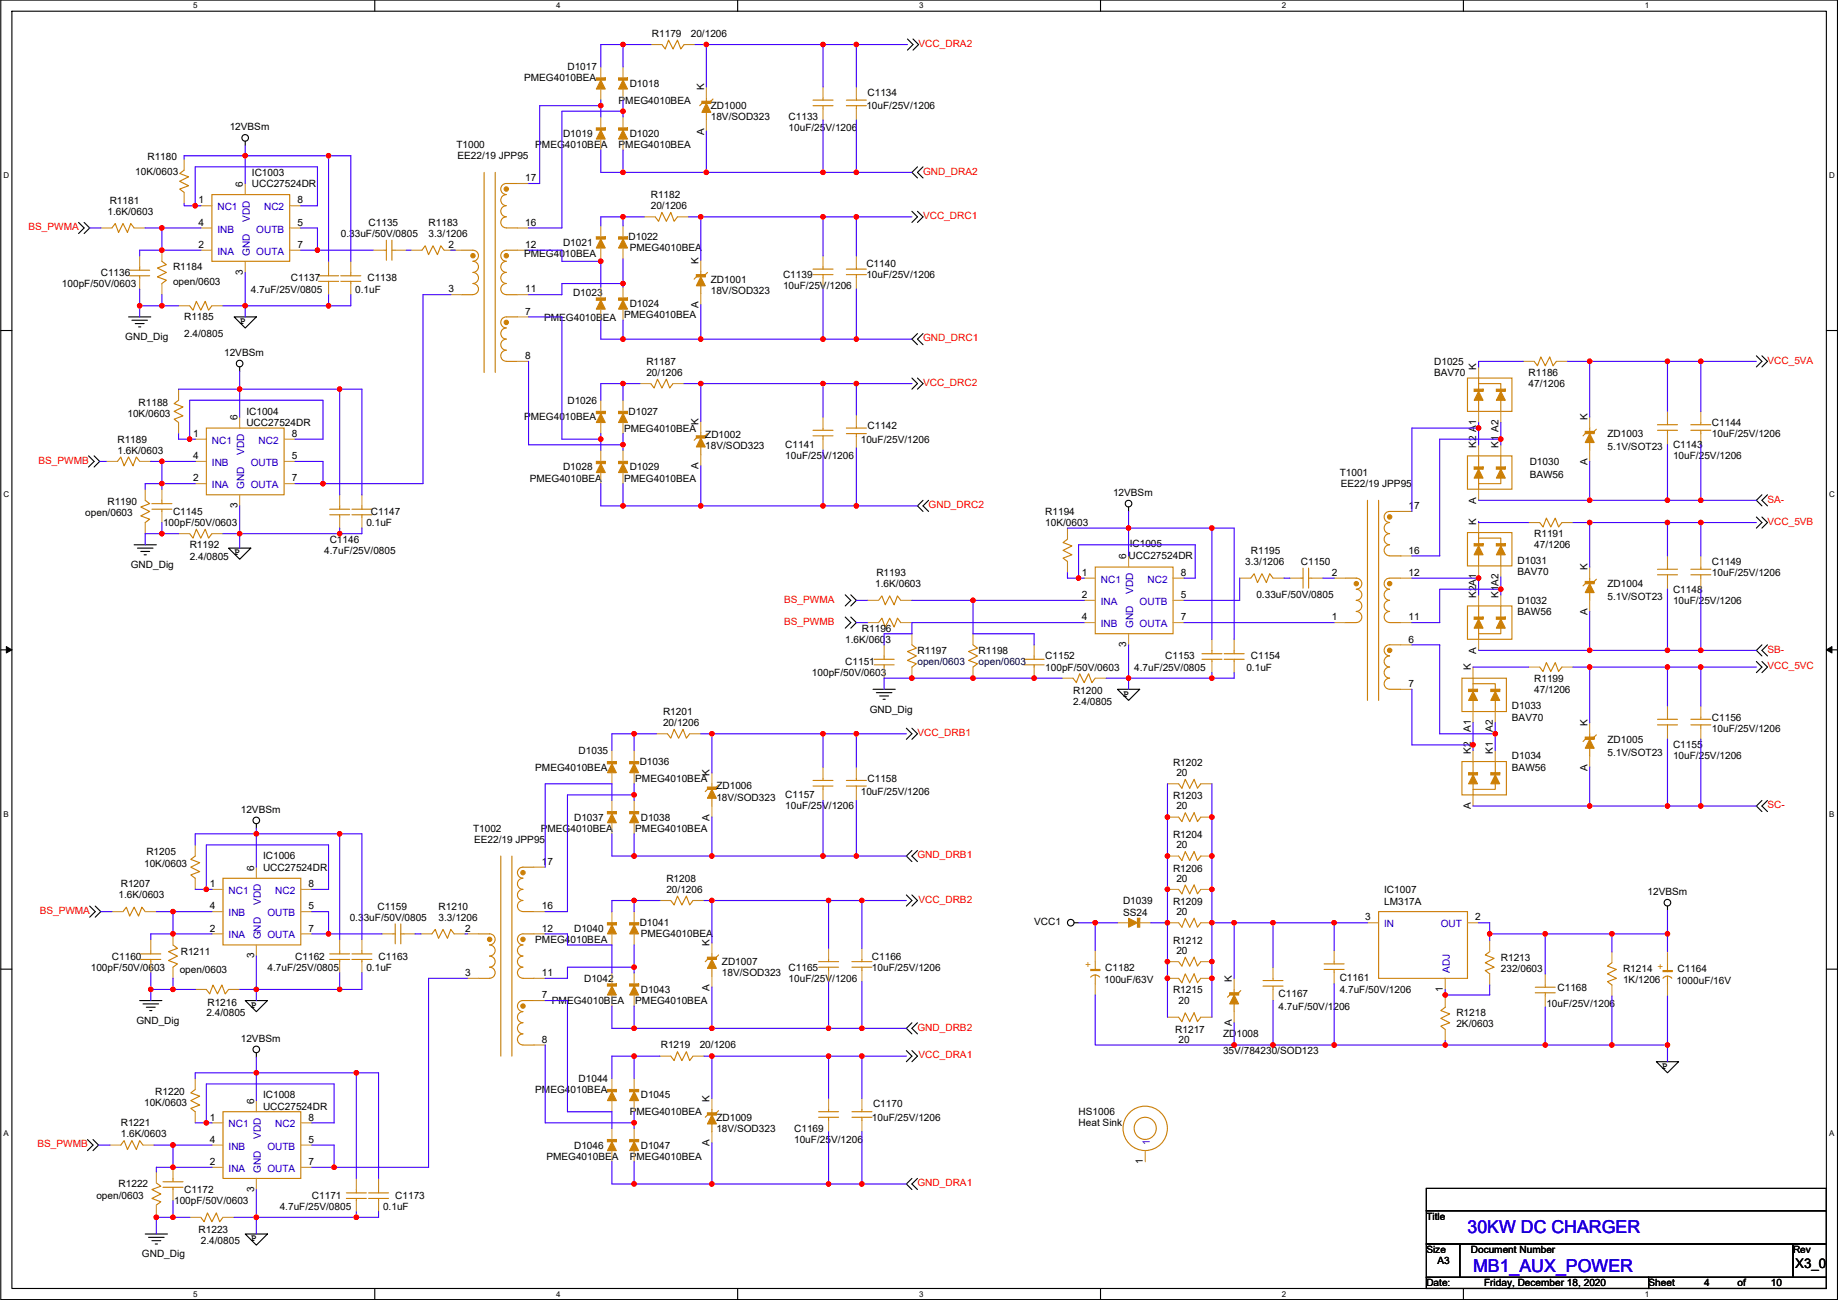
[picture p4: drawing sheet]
<svg xmlns="http://www.w3.org/2000/svg" width="420mm" height="297mm" viewBox="0 0 420 297" stroke-linecap="round" stroke-linejoin="round" font-family="sans-serif">
<defs><g id="words">
<g font-size="4.1" fill="#00f">
<text x="335.5" y="281.8">30KW DC CHARGER</text>
<text x="336.7" y="290.7">MB1_AUX_POWER</text>
</g>
<text font-size="3" x="410.4" y="289.8">X3_0</text>
<g font-size="2.3">
<text x="149" y="8.4">R1179</text>
<text x="157.9" y="8.4">20/1206</text>
<text x="129.7" y="16">D1017</text>
<text x="119.8" y="18.6">PMEG4010BEA</text>
<text x="141.4" y="23.7">PMEG4010BEA</text>
<text x="143.9" y="19.9">D1018</text>
<text x="160.9" y="20.6" transform="rotate(-90 160.9 20.6)">K</text>
<text x="198.3" y="21.9">C1134</text>
<text x="52.5" y="29.8">12VBSm</text>
<text x="162.5" y="24.9">ZD1000</text>
<text x="162.5" y="27.5">18V/SOD323</text>
<text x="180.3" y="27.5">C1133</text>
<text x="198" y="24.9">10uF/25V/1206</text>
<text x="104.3" y="33.8">T1000</text>
<text x="122.4" y="33.8">PMEG4010BEA</text>
<text x="128.7" y="31.3">D1019</text>
<text x="141.4" y="33.8">PMEG4010BEA</text>
<text x="143.9" y="31.3">D1020</text>
<text x="160.9" y="30.8" transform="rotate(-90 160.9 30.8)">A</text>
<text x="180.3" y="30">10uF/25V/1206</text>
<text x="30.9" y="39.9">10K/0603</text>
<text x="33.7" y="36.6">R1180</text>
<text x="57.6" y="40.2">IC1003</text>
<text x="104.6" y="36.4">EE22/19 JPP95</text>
<text x="120.1" y="41.4">17</text>
<text x="25.1" y="46.5">R1181</text>
<text x="45.4" y="46.5">1</text>
<text x="55.5" y="42.7" transform="rotate(-90 55.5 42.7)">6</text>
<text x="57.6" y="42.7">UCC27524DR</text>
<text x="68" y="46.5">8</text>
<text x="148.8" y="45.3">R1182</text>
<text x="148.8" y="47.8">20/1206</text>
<text x="24.6" y="49.1">1.6K/0603</text>
<text x="45.4" y="51.6">4</text>
<text x="68" y="51.6">5</text>
<text x="84.3" y="51.6">C1135</text>
<text x="98" y="51.6">R1183</text>
<text x="120.1" y="51.6">16</text>
<text x="45.4" y="56.6">2</text>
<text x="68" y="56.6">7</text>
<text x="77.9" y="54.1">0.33uF/50V/0805</text>
<text x="98" y="54.1">3.3/1206</text>
<text x="102.5" y="56.6">2</text>
<text x="119.8" y="58.7">PMEG4010BEA</text>
<text x="120.1" y="56.6">12</text>
<text x="128.7" y="56.2">D1021</text>
<text x="143.7" y="54.9">D1022</text>
<text x="143.9" y="57.4">PMEG4010BEA</text>
<text x="14.1" y="65.6">100pF/50V/0603</text>
<text x="23" y="63">C1136</text>
<text x="39.5" y="61.8">R1184</text>
<text x="39.5" y="65.1">open/0603</text>
<text x="55.5" y="62.8" transform="rotate(-90 55.5 62.8)">3</text>
<text x="66.5" y="64.3">C1137</text>
<text x="84" y="64.3">C1138</text>
<text x="159.7" y="60.2" transform="rotate(-90 159.7 60.2)">K</text>
<text x="162.5" y="64.6">ZD1001</text>
<text x="179" y="63.5">C1139</text>
<text x="198" y="61">C1140</text>
<text x="198" y="63.5">10uF/25V/1206</text>
<text x="57.3" y="66.8">4.7uF/25V/0805</text>
<text x="81.2" y="66.8">0.1uF</text>
<text x="102.5" y="66.8">3</text>
<text x="120.1" y="66.8">11</text>
<text x="120.1" y="71.9">7</text>
<text x="131" y="67.6">D1023</text>
<text x="143.9" y="70.1">D1024</text>
<text x="159.7" y="70.4" transform="rotate(-90 159.7 70.4)">A</text>
<text x="162.5" y="67.1">18V/SOD323</text>
<text x="179" y="66.1">10uF/25V/1206</text>
<text x="28.6" y="77.8">GND_Dig</text>
<text x="42.1" y="73.2">R1185</text>
<text x="42.1" y="77">2.4/0805</text>
<text x="54.8" y="74.1">P</text>
<text x="124.4" y="73.4">PMEG4010BEA</text>
<text x="142.7" y="72.7">PMEG4010BEA</text>
<text x="51.2" y="81.3">12VBSm</text>
<text x="120.1" y="82">8</text>
<text x="147.8" y="83.4">R1187</text>
<text x="327.8" y="83.4">D1025</text>
<text x="147.8" y="85.9">20/1206</text>
<text x="327.8" y="85.9">BAV70</text>
<text x="337.5" y="84.6" transform="rotate(-90 337.5 84.6)">K</text>
<text x="349.4" y="85.9">R1186</text>
<text x="349.4" y="88.4">47/1206</text>
<text x="29.1" y="95.3">10K/0603</text>
<text x="31.7" y="92.8">R1188</text>
<text x="56.3" y="94.8">IC1004</text>
<text x="129.7" y="92.2">D1026</text>
<text x="143.7" y="94.8">D1027</text>
<text x="26.8" y="101.1">R1189</text>
<text x="44.1" y="99.8">1</text>
<text x="54.3" y="96" transform="rotate(-90 54.3 96)">6</text>
<text x="56.3" y="97.3">UCC27524DR</text>
<text x="66.7" y="99.8">8</text>
<text x="119.8" y="96.1">PMEG4010BEA</text>
<text x="142.7" y="98.6">PMEG4010BEA</text>
<text x="159.7" y="97" transform="rotate(-90 159.7 97)">K</text>
<text x="161.2" y="100.1">ZD1002</text>
<text x="196.8" y="101.1">10uF/25V/1206</text>
<text x="198.3" y="98.1">C1142</text>
<text x="362.9" y="96" transform="rotate(-90 362.9 96)">K</text>
<text x="367.5" y="99.9">ZD1003</text>
<text x="391.3" y="97.3">C1144</text>
<text x="391.3" y="99.9">10uF/25V/1206</text>
<text x="26.8" y="103.7">1.6K/0603</text>
<text x="44.1" y="104.9">4</text>
<text x="66.7" y="104.9">5</text>
<text x="128.7" y="107.5">D1028</text>
<text x="143.9" y="107.5">D1029</text>
<text x="159.7" y="107.2" transform="rotate(-90 159.7 107.2)">A</text>
<text x="161.2" y="102.7">18V/SOD323</text>
<text x="179.5" y="102.4">C1141</text>
<text x="179.5" y="104.9">10uF/25V/1206</text>
<text x="337.5" y="102.4" transform="rotate(-90 337.5 102.4)">K2 A1</text>
<text x="342.5" y="102.4" transform="rotate(-90 342.5 102.4)">K1 A2</text>
<text x="349.7" y="106.2">D1030</text>
<text x="362.9" y="106.2" transform="rotate(-90 362.9 106.2)">A</text>
<text x="367.5" y="102.9">5.1V/SOT23</text>
<text x="382.4" y="102.4">C1143</text>
<text x="382.4" y="104.9">10uF/25V/1206</text>
<text x="44.1" y="110">2</text>
<text x="66.7" y="110">7</text>
<text x="121.1" y="110">PMEG4010BEA</text>
<text x="142.7" y="110">PMEG4010BEA</text>
<text x="254.4" y="113.3">12VBSm</text>
<text x="306.2" y="108.8">T1001</text>
<text x="306.5" y="111.3">EE22/19 JPP95</text>
<text x="349.7" y="109.3">BAW56</text>
<text x="19.5" y="117.9">open/0603</text>
<text x="24.6" y="115.4">R1190</text>
<text x="39.5" y="117.6">C1145</text>
<text x="54.3" y="116.1" transform="rotate(-90 54.3 116.1)">3</text>
<text x="84.8" y="117.6">C1147</text>
<text x="238.9" y="117.6">R1194</text>
<text x="322" y="116.3">17</text>
<text x="337.5" y="119.9" transform="rotate(-90 337.5 119.9)">K</text>
<text x="337.5" y="115.1" transform="rotate(-90 337.5 115.1)">A</text>
<text x="37.3" y="120.2">100pF/50V/0603</text>
<text x="43.4" y="125.3">R1192</text>
<text x="75.4" y="124">C1146</text>
<text x="83.7" y="120.2">0.1uF</text>
<text x="238.9" y="120.2">10K/0603</text>
<text x="258.2" y="125">IC1005</text>
<text x="350.7" y="122.7">R1191</text>
<text x="350.7" y="125.3">47/1206</text>
<text x="29.9" y="129.8">GND_Dig</text>
<text x="43.4" y="128.1">2.4/0805</text>
<text x="53.5" y="126.9">P</text>
<text x="74.1" y="126.5">4.7uF/25V/0805</text>
<text x="200.3" y="131.6">R1193</text>
<text x="247.3" y="131.6">1</text>
<text x="257.5" y="127.8" transform="rotate(-90 257.5 127.8)">6</text>
<text x="258" y="127.8">UCC27524DR</text>
<text x="269.9" y="131.6">8</text>
<text x="284.7" y="129.1">3.3/1206</text>
<text x="285.9" y="126.5">R1195</text>
<text x="297.4" y="129.1">C1150</text>
<text x="304.5" y="131.6">2</text>
<text x="322" y="126.5">16</text>
<text x="322" y="131.6">12</text>
<text x="346.9" y="128.8">D1031</text>
<text x="346.9" y="131.4">BAV70</text>
<text x="362.9" y="130.3" transform="rotate(-90 362.9 130.3)">K</text>
<text x="391.3" y="129.1">C1149</text>
<text x="391.3" y="131.6">10uF/25V/1206</text>
<text x="200.1" y="134.2">1.6K/0603</text>
<text x="247.3" y="136.7">2</text>
<text x="269.9" y="136.7">5</text>
<text x="287.2" y="136.7">0.33uF/50V/0805</text>
<text x="337.5" y="136.7" transform="rotate(-90 337.5 136.7)">K2A1</text>
<text x="342.5" y="136.7" transform="rotate(-90 342.5 136.7)">K1A2</text>
<text x="346.9" y="138">D1032</text>
<text x="367.5" y="134.2">ZD1004</text>
<text x="367.5" y="137.2">5.1V/SOT23</text>
<text x="382.4" y="135.4">C1148</text>
<text x="382.4" y="138">10uF/25V/1206</text>
<text x="247.3" y="141.7">4</text>
<text x="269.9" y="141.7">7</text>
<text x="304.5" y="141.7">1</text>
<text x="322" y="141.7">11</text>
<text x="346.9" y="140.5">BAW56</text>
<text x="362.9" y="140.5" transform="rotate(-90 362.9 140.5)">A</text>
<text x="193.2" y="146.9">1.6K/0603</text>
<text x="197" y="144.3">R1196</text>
<text x="209.7" y="149.4">R1197</text>
<text x="223.7" y="149.4">R1198</text>
<text x="257.5" y="147.9" transform="rotate(-90 257.5 147.9)">3</text>
<text x="322" y="146.8">6</text>
<text x="337.5" y="149.4" transform="rotate(-90 337.5 149.4)">A</text>
<text x="185.6" y="154.5">100pF/50V/0603</text>
<text x="193.2" y="151.9">C1151</text>
<text x="238.9" y="150.7">C1152</text>
<text x="238.9" y="153.2">100pF/50V/0603</text>
<text x="259.3" y="153.2">4.7uF/25V/0805</text>
<text x="266.4" y="150.7">C1153</text>
<text x="284.9" y="153.2">0.1uF</text>
<text x="285.9" y="150.7">C1154</text>
<text x="336.2" y="153.2" transform="rotate(-90 336.2 153.2)">K</text>
<text x="350.7" y="155.7">R1199</text>
<text x="245.3" y="158.5">R1200</text>
<text x="245.3" y="161.1">2.4/0805</text>
<text x="256.7" y="159.2">P</text>
<text x="322" y="157">7</text>
<text x="350.7" y="158.3">47/1206</text>
<text x="151.6" y="163.4">R1201</text>
<text x="151.6" y="165.9">20/1206</text>
<text x="198.8" y="162.9">GND_Dig</text>
<text x="336.2" y="167.2" transform="rotate(-90 336.2 167.2)">A1</text>
<text x="341.3" y="167.2" transform="rotate(-90 341.3 167.2)">A2</text>
<text x="345.6" y="162.1">D1033</text>
<text x="345.6" y="164.6">BAV70</text>
<text x="362.9" y="165.9" transform="rotate(-90 362.9 165.9)">K</text>
<text x="391.3" y="164.6">C1156</text>
<text x="391.3" y="167.2">10uF/25V/1206</text>
<text x="132.3" y="172.3">D1035</text>
<text x="336.2" y="172.2" transform="rotate(-90 336.2 172.2)">K2</text>
<text x="341.3" y="172.2" transform="rotate(-90 341.3 172.2)">K1</text>
<text x="345.6" y="173.5">D1034</text>
<text x="367.5" y="169.7">ZD1005</text>
<text x="367.5" y="172.8">5.1V/SOT23</text>
<text x="382.4" y="171">C1155</text>
<text x="382.4" y="173.5">10uF/25V/1206</text>
<text x="122.4" y="176.1">PMEG4010BEA</text>
<text x="145.2" y="178.6">PMEG4010BEA</text>
<text x="146.2" y="174.8">D1036</text>
<text x="162.2" y="177.3" transform="rotate(-90 162.2 177.3)">K</text>
<text x="198.3" y="178.6">C1158</text>
<text x="268.1" y="175">R1202</text>
<text x="268.9" y="177.3">20</text>
<text x="345.6" y="176.1">BAW56</text>
<text x="362.9" y="176.1" transform="rotate(-90 362.9 176.1)">A</text>
<text x="55" y="185.7">12VBSm</text>
<text x="163.8" y="180.4">ZD1006</text>
<text x="163.8" y="182.9">18V/SOD323</text>
<text x="179.5" y="182.4">C1157</text>
<text x="179.5" y="185">10uF/25V/1206</text>
<text x="196.8" y="181.7">10uF/25V/1206</text>
<text x="268.1" y="182.7">R1203</text>
<text x="268.9" y="185">20</text>
<text x="336.2" y="185" transform="rotate(-90 336.2 185)">A</text>
<text x="108.1" y="190">T1002</text>
<text x="123.6" y="190">PMEG4010BEA</text>
<text x="131.2" y="187.5">D1037</text>
<text x="145.2" y="190">PMEG4010BEA</text>
<text x="146.5" y="187.5">D1038</text>
<text x="162.2" y="187.5" transform="rotate(-90 162.2 187.5)">A</text>
<text x="268.1" y="191.6">R1204</text>
<text x="33.5" y="195.4">R1205</text>
<text x="60.1" y="196.4">IC1006</text>
<text x="108.4" y="192.6">EE22/19 JPP95</text>
<text x="123.9" y="197.6">17</text>
<text x="268.9" y="193.8">20</text>
<text x="27.6" y="202.7">R1207</text>
<text x="32.9" y="198.2">10K/0603</text>
<text x="47.9" y="202.7">1</text>
<text x="58.1" y="198.9" transform="rotate(-90 58.1 198.9)">6</text>
<text x="60.1" y="198.9">UCC27524DR</text>
<text x="70.5" y="202.7">8</text>
<text x="152.3" y="201.5">R1208</text>
<text x="268.1" y="199.2">R1206</text>
<text x="268.9" y="201.5">20</text>
<text x="27.1" y="205.3">1.6K/0603</text>
<text x="47.9" y="207.8">4</text>
<text x="70.5" y="207.8">5</text>
<text x="86.3" y="207.8">C1159</text>
<text x="100.3" y="207.8">R1210</text>
<text x="123.9" y="207.8">16</text>
<text x="152.3" y="204">20/1206</text>
<text x="256.7" y="206.5">D1039</text>
<text x="256.7" y="209.3">SS24</text>
<text x="268.1" y="206.8">R1209</text>
<text x="268.9" y="209.1">20</text>
<text x="316.4" y="204">IC1007</text>
<text x="316.4" y="206.8">LM317A</text>
<text x="376.6" y="204.5">12VBSm</text>
<text x="47.9" y="212.9">2</text>
<text x="70.5" y="212.9">7</text>
<text x="79.9" y="210.4">0.33uF/50V/0805</text>
<text x="100.3" y="210.4">3.3/1206</text>
<text x="106.4" y="212.9">2</text>
<text x="122.4" y="215.4">PMEG4010BEA</text>
<text x="123.9" y="212.9">12</text>
<text x="131.2" y="212.9">D1040</text>
<text x="146.2" y="211.6">D1041</text>
<text x="146.5" y="214.2">PMEG4010BEA</text>
<text x="236.4" y="211.4">VCC1</text>
<text x="268.1" y="215.7">R1212</text>
<text x="312.1" y="210.3">3</text>
<text x="337.2" y="210.3">2</text>
<text x="20.8" y="221.8">100pF/50V/0603</text>
<text x="25.6" y="219.2">C1160</text>
<text x="41.3" y="218.2">R1211</text>
<text x="58.1" y="219" transform="rotate(-90 58.1 219)">3</text>
<text x="61.1" y="221.8">4.7uF/25V/0805</text>
<text x="67.5" y="219.2">C1162</text>
<text x="83.7" y="221.8">0.1uF</text>
<text x="86.5" y="219.2">C1163</text>
<text x="162.2" y="216.2" transform="rotate(-90 162.2 216.2)">K</text>
<text x="165" y="220.5">ZD1007</text>
<text x="180.3" y="221.8">C1165</text>
<text x="199.3" y="219.2">C1166</text>
<text x="199.3" y="221.8">10uF/25V/1206</text>
<text x="252.7" y="221.8">C1182</text>
<text x="268.9" y="218">20</text>
<text x="343.1" y="219.5">R1213</text>
<text x="41.1" y="222.3">open/0603</text>
<text x="106.4" y="223">3</text>
<text x="123.9" y="223">11</text>
<text x="133.5" y="224.3">D1042</text>
<text x="146.5" y="226.9">D1043</text>
<text x="162.2" y="226.4" transform="rotate(-90 162.2 226.4)">A</text>
<text x="165" y="223.1">18V/SOD323</text>
<text x="180.3" y="224.3">10uF/25V/1206</text>
<text x="252.4" y="224.6">100uF/63V</text>
<text x="268.1" y="226.9">R1215</text>
<text x="281.6" y="224.3" transform="rotate(-90 281.6 224.3)">K</text>
<text x="292.3" y="227.9">C1167</text>
<text x="306.2" y="224.1">C1161</text>
<text x="306.2" y="226.9">4.7uF/50V/1206</text>
<text x="329.9" y="226.6" transform="rotate(-90 329.9 226.6)">1</text>
<text x="343.1" y="222">232/0603</text>
<text x="356" y="226.4">C1168</text>
<text x="371" y="222">R1214 +</text>
<text x="371" y="224.6">1K/1206</text>
<text x="383.2" y="224.8">1000uF/16V</text>
<text x="383.5" y="222">C1164</text>
<text x="31.2" y="234">GND_Dig</text>
<text x="47.2" y="232.2">2.4/0805</text>
<text x="47.4" y="229.9">R1216</text>
<text x="57.3" y="230.3">P</text>
<text x="123.9" y="228.1">7</text>
<text x="126.2" y="229.4">PMEG4010BEA</text>
<text x="145.2" y="229.4">PMEG4010BEA</text>
<text x="269.4" y="229.4">20</text>
<text x="292.3" y="230.7">4.7uF/50V/1206</text>
<text x="332.9" y="232.2">R1218</text>
<text x="353.5" y="230.2">10uF/25V/1206</text>
<text x="55" y="238">12VBSm</text>
<text x="123.9" y="238.3">8</text>
<text x="151.1" y="239.6">R1219</text>
<text x="159.9" y="239.6">20/1206</text>
<text x="268.7" y="236">R1217</text>
<text x="269.4" y="238.3">20</text>
<text x="279.6" y="237">ZD1008</text>
<text x="281.6" y="234.5" transform="rotate(-90 281.6 234.5)">A</text>
<text x="332.9" y="234.7">2K/0603</text>
<text x="279.6" y="240.8">35V/784230/SOD123</text>
<text x="379.9" y="244.2">P</text>
<text x="35.5" y="250.2">R1220</text>
<text x="60.1" y="251">IC1008</text>
<text x="122.4" y="249.7">PMEG4010BEA</text>
<text x="132.3" y="247.2">D1044</text>
<text x="146.5" y="251">D1045</text>
<text x="162.2" y="251.7" transform="rotate(-90 162.2 251.7)">K</text>
<text x="27.6" y="257.3">R1221</text>
<text x="32.9" y="252.8">10K/0603</text>
<text x="47.9" y="256">1</text>
<text x="58.1" y="252.2" transform="rotate(-90 58.1 252.2)">6</text>
<text x="60.1" y="253.5">UCC27524DR</text>
<text x="70.5" y="256">8</text>
<text x="143.9" y="254.8">PMEG4010BEA</text>
<text x="163.8" y="256.1">ZD1009</text>
<text x="199.3" y="256.1">10uF/25V/1206</text>
<text x="199.6" y="253">C1170</text>
<text x="246.6" y="254.8">HS1006</text>
<text x="246.6" y="257.3">Heat Sink</text>
<text x="27.6" y="259.9">1.6K/0603</text>
<text x="47.9" y="261.1">4</text>
<text x="70.5" y="261.1">5</text>
<text x="131.2" y="262.4">D1046</text>
<text x="146.5" y="262.4">D1047</text>
<text x="162.2" y="261.9" transform="rotate(-90 162.2 261.9)">A</text>
<text x="163.8" y="258.6">18V/SOD323</text>
<text x="181.5" y="258.6">C1169</text>
<text x="181.5" y="261.2">10uF/25V/1206</text>
<text x="47.9" y="266.2">2</text>
<text x="70.5" y="266.2">7</text>
<text x="124.9" y="265">PMEG4010BEA</text>
<text x="143.9" y="265">PMEG4010BEA</text>
<text x="261.3" y="266" transform="rotate(-90 261.3 266)">1</text>
<text x="22" y="273.9">open/0603</text>
<text x="27.1" y="271.3">R1222</text>
<text x="39.8" y="275.1">100pF/50V/0603</text>
<text x="42.1" y="272.6">C1172</text>
<text x="58.1" y="272.3" transform="rotate(-90 58.1 272.3)">3</text>
<text x="71.3" y="273.9">C1171</text>
<text x="90.3" y="273.9">C1173</text>
<text x="45.4" y="281.7">R1223</text>
<text x="63.9" y="276.4">4.7uF/25V/0805</text>
<text x="87.6" y="276.4">0.1uF</text>
<text x="326.1" y="278.7">Title</text>
<text x="32.4" y="287.3">GND_Dig</text>
<text x="45.9" y="284.3">2.4/0805</text>
<text x="57.3" y="283.6">P</text>
<text x="326.1" y="286.3">Size</text>
<text x="336.2" y="286.3">Document Number</text>
<text x="409.9" y="286.3">Rev</text>
<text x="326.1" y="293.9">Date:</text>
<text x="328.6" y="288.8">A3</text>
<text x="339.3" y="293.9">Friday, December 18, 2020</text>
<text x="376.9" y="293.9">Sheet</text>
<text x="389.6" y="293.9">4</text>
<text x="397.2" y="293.9">of</text>
<text x="404.8" y="293.9">10</text>
</g>
<g font-size="2.3" fill="#f00">
<text x="210" y="10.7">VCC_DRA2</text>
<text x="211" y="39.9">GND_DRA2</text>
<text x="6.5" y="52.6">BS_PWMA</text>
<text x="211" y="50.1">VCC_DRC1</text>
<text x="211" y="78">GND_DRC1</text>
<text x="404" y="83.1">VCC_5VA</text>
<text x="211" y="88.2">VCC_DRC2</text>
<text x="8.8" y="106">BS_PWMB</text>
<text x="212.3" y="116.1">GND_DRC2</text>
<text x="404" y="114.9">SA-</text>
<text x="404" y="119.9">VCC_5VB</text>
<text x="179.2" y="137.7">BS_PWMA</text>
<text x="179.2" y="142.8">BS_PWMB</text>
<text x="404" y="149.1">SB-</text>
<text x="404" y="153">VCC_5VC</text>
<text x="209.7" y="168.2">VCC_DRB1</text>
<text x="404" y="184.7">SC-</text>
<text x="209.7" y="196.1">GND_DRB1</text>
<text x="9.1" y="208.8">BS_PWMA</text>
<text x="210" y="206.3">VCC_DRB2</text>
<text x="209.7" y="235.5">GND_DRB2</text>
<text x="210" y="241.9">VCC_DRA1</text>
<text x="8.6" y="262.2">BS_PWMB</text>
<text x="209.7" y="271.1">GND_DRA1</text>
</g>
<g font-size="2.3" fill="#00c">
<text x="49.7" y="48">NC1</text>
<text x="49.7" y="53.1">INB</text>
<text x="57.1" y="50.6" transform="rotate(-90 57.1 50.6)">VDD</text>
<text x="58.6" y="53.1">OUTB</text>
<text x="60.4" y="48">NC2</text>
<text x="49.7" y="58.2">INA</text>
<text x="57.1" y="58.4" transform="rotate(-90 57.1 58.4)">GND</text>
<text x="58.6" y="58.2">OUTA</text>
<text x="48.4" y="101.4">NC1</text>
<text x="59.1" y="101.4">NC2</text>
<text x="48.4" y="106.5">INB</text>
<text x="55.8" y="104" transform="rotate(-90 55.8 104)">VDD</text>
<text x="57.3" y="106.5">OUTB</text>
<text x="48.4" y="111.5">INA</text>
<text x="55.8" y="111.8" transform="rotate(-90 55.8 111.8)">GND</text>
<text x="57.3" y="111.5">OUTA</text>
<text x="251.6" y="133.1">NC1</text>
<text x="259" y="135.7" transform="rotate(-90 259 135.7)">VDD</text>
<text x="262.3" y="133.1">NC2</text>
<text x="251.6" y="138.2">INA</text>
<text x="251.6" y="143.3">INB</text>
<text x="259" y="143.5" transform="rotate(-90 259 143.5)">GND</text>
<text x="260.5" y="138.2">OUTB</text>
<text x="260.5" y="143.3">OUTA</text>
<text x="52.2" y="204.3">NC1</text>
<text x="52.2" y="209.3">INB</text>
<text x="59.7" y="206.8" transform="rotate(-90 59.7 206.8)">VDD</text>
<text x="61.1" y="209.3">OUTB</text>
<text x="62.9" y="204.3">NC2</text>
<text x="52.2" y="214.4">INA</text>
<text x="59.7" y="214.7" transform="rotate(-90 59.7 214.7)">GND</text>
<text x="61.1" y="214.4">OUTA</text>
<text x="316.4" y="211.9">IN</text>
<text x="329.3" y="211.9">OUT</text>
<text x="331.4" y="222.3" transform="rotate(-90 331.4 222.3)">ADJ</text>
<text x="52.2" y="257.6">NC1</text>
<text x="62.9" y="257.6">NC2</text>
<text x="52.2" y="262.7">INB</text>
<text x="59.7" y="260.2" transform="rotate(-90 59.7 260.2)">VDD</text>
<text x="61.1" y="262.7">OUTB</text>
<text x="262.9" y="261.6" transform="rotate(-90 262.9 261.6)">1</text>
<text x="52.2" y="267.8">INA</text>
<text x="59.7" y="268" transform="rotate(-90 59.7 268)">GND</text>
<text x="61.1" y="267.8">OUTA</text>
</g>
<g font-size="2.3" fill="#000040">
<text x="209.7" y="151.9">open/0603</text>
<text x="223.7" y="151.9">open/0603</text>
</g>
<text font-size="2.3" fill="#cc8006" x="248.1" y="221.3">+</text>
<g font-size="1.8">
<text x="44.2" y="1.9">5</text>
<text x="127.1" y="1.9">4</text>
<text x="210.1" y="1.9">3</text>
<text x="293" y="1.9">2</text>
<text x="376" y="1.9">1</text>
<text x=".8" y="40.7">D</text>
<text x="418.1" y="40.7">D</text>
<text x=".8" y="113.6">C</text>
<text x="418.1" y="113.6">C</text>
<text x=".8" y="186.6">B</text>
<text x="418.1" y="186.6">B</text>
<text x=".8" y="259.5">A</text>
<text x="418.1" y="259.5">A</text>
<text x="44.2" y="296.3">5</text>
<text x="127.1" y="296.3">4</text>
<text x="210.1" y="296.3">3</text>
<text x="293" y="296.3">2</text>
<text x="376" y="296.3">1</text>
</g>
</g></defs>
<path d="M.2 0h419.8v296.9h-419.8zM2.7 2.6h414.8v291.8h-414.8z" fill="none" stroke="#000" stroke-width=".25"/>
<g fill="#fff">
<path d="M44.2 .3h1v2h-1z"/>
<path d="M44.2 294.7h1v2h-1z"/>
</g>
<path d="M85.7 0v2.6M85.7 294.4v2.5" fill="none" stroke="#000" stroke-width=".25"/>
<g fill="#fff">
<path d="M127.1 .3h1v2h-1z"/>
<path d="M127.1 294.7h1v2h-1z"/>
</g>
<path d="M168.6 0v2.6M168.6 294.4v2.5" fill="none" stroke="#000" stroke-width=".25"/>
<g fill="#fff">
<path d="M210.1 .3h1v2h-1z"/>
<path d="M210.1 294.7h1v2h-1z"/>
</g>
<path d="M251.6 0v2.6M251.6 294.4v2.5" fill="none" stroke="#000" stroke-width=".25"/>
<g fill="#fff">
<path d="M293 .3h1v2h-1z"/>
<path d="M293 294.7h1v2h-1z"/>
</g>
<path d="M334.5 0v2.6M334.5 294.4v2.5" fill="none" stroke="#000" stroke-width=".25"/>
<g fill="#fff">
<path d="M376 .3h1v2h-1z"/>
<path d="M376 294.7h1v2h-1z"/>
<path d="M.8 39h1.3v2.1h-1.3z"/>
<path d="M418.1 39h1.3v2.1h-1.3z"/>
<path d="M.8 112h1.3v2h-1.3z"/>
<path d="M418.1 112h1.3v2h-1.3z"/>
</g>
<path d="M.2 75.5h2.5M417.5 75.5h2.5" fill="none" stroke="#000" stroke-width=".25"/>
<g fill="#fff">
<path d="M.8 185h1.2v2h-1.2z"/>
<path d="M418.1 185h1.2v2h-1.2z"/>
</g>
<path d="M.2 148.5h2.5M417.5 148.5h2.5" fill="none" stroke="#000" stroke-width=".25"/>
<path d="M1.4 147.7l1.3 .8-1.3 .7zM417.5 148.5l1.3-.8v1.5z" fill="#000" stroke="#000" stroke-width=".23"/>
<g fill="#fff">
<path d="M.8 257.9h1.2v2h-1.2z"/>
<path d="M418.1 257.9h1.2v2h-1.2z"/>
</g>
<g fill="none" stroke="#000" stroke-width=".25">
<path d="M207.4 8.9l1.3 1.3-1.3 1.3M208.7 8.9l1.3 1.3-1.3 1.3M56.1 32.3v1M209.7 38.1l-1.2 1.3 1.2 1.3M211 38.1l-1.3 1.3 1.3 1.3M18 50.8l1.2 1.3-1.2 1.3M19.2 50.8l1.3 1.3-1.3 1.3M208.5 48.3l1.2 1.3-1.2 1.2M209.7 48.3l1.3 1.3-1.3 1.2M29.4 72.4h5.1M30.2 73.2h3.5M30.9 73.9h2"/>
<path d="M31.7 74.7h.5M53.5 72.4h5.1l-2.5 2.6zM209.7 76.2l-1.2 1.3 1.2 1.3M211 76.2l-1.3 1.3 1.3 1.3M54.8 83.8v1.1M208.5 86.4l1.2 1.3-1.2 1.2M209.7 86.4l1.3 1.3-1.3 1.2M401.5 81.3l1.3 1.3-1.3 1.2M402.8 81.3l1.2 1.3-1.2 1.2M20.2 104.2l1.3 1.2-1.3 1.3M21.5 104.2l1.3 1.2-1.3 1.3M211 114.3l-1.3 1.3 1.3 1.3"/>
<path d="M212.3 114.3l-1.3 1.3 1.3 1.3M258 115.8v1.1M401.5 118.1l1.3 1.3-1.3 1.3M402.8 118.1l1.2 1.3-1.2 1.3M402.8 113.1l-1.3 1.2 1.3 1.3M404 113.1l-1.2 1.2 1.2 1.3M30.7 124.5h5M31.4 125.2h3.6M32.2 126h2M32.9 126.8h.6M52.2 125.2h5.1l-2.5 2.6zM193.2 135.9l1.3 1.3-1.3 1.3"/>
<path d="M194.5 135.9l1.3 1.3-1.3 1.3M193.2 141l1.3 1.3-1.3 1.2M194.5 141l1.3 1.3-1.3 1.2M199.6 157.5h5M200.3 158.3h3.6M201.1 159h2M201.9 159.8h.5M255.4 157.5h5.1l-2.5 2.5zM401.5 151.2l1.3 1.2-1.3 1.3M402.8 151.2l1.2 1.2-1.2 1.3M402.8 147.3l-1.3 1.3 1.3 1.3M404 147.3l-1.2 1.3 1.2 1.3"/>
<path d="M207.2 166.4l1.3 1.3-1.3 1.2M208.5 166.4l1.2 1.3-1.2 1.2M58.6 188.2v1.1M208.5 194.3l-1.3 1.3 1.3 1.3M209.7 194.3l-1.2 1.3 1.2 1.3M402.8 182.9l-1.3 1.3 1.3 1.2M404 182.9l-1.2 1.3 1.2 1.2M20.5 207l1.3 1.3-1.3 1.3M21.8 207l1.2 1.3-1.2 1.3M207.2 204.5l1.3 1.3-1.3 1.2M208.5 204.5l1.2 1.3-1.2 1.2M245.5 210.8h1.1"/>
<path d="M381.2 207v1M.2 221.4h2.5M31.9 228.6h5.1M32.7 229.4h3.5M33.5 230.1h2M34.2 230.9h.5M56.1 228.6h5l-2.5 2.6zM208.5 233.7l-1.3 1.3 1.3 1.2M209.7 233.7l-1.2 1.3 1.2 1.2M417.5 221.4h2.5M58.6 240.6v1M207.2 240.1l1.3 1.2-1.3 1.3"/>
<path d="M208.5 240.1l1.2 1.2-1.2 1.3M378.6 242.6h5.1l-2.5 2.5zM20 260.4l1.3 1.2-1.3 1.3M21.3 260.4l1.2 1.2-1.2 1.3M208.5 269.3l-1.3 1.2 1.3 1.3M209.7 269.3l-1.2 1.2 1.2 1.3M326.1 271.5h91.4v5.1h-91.4zM326.1 276.6h91.4v7.6h-91.4zM33.2 282h5.1M34 282.7h3.5M34.7 283.5h2.1M35.5 284.2h.5"/>
<path d="M56.1 282h5l-2.5 2.5zM326.1 291.9h50.8v2.5h-50.8zM326.1 284.2h7.6v7.7h-7.6zM333.7 284.2h76.2v7.7h-76.2zM376.9 291.9h40.6v2.5h-40.6zM409.9 284.2h7.6v7.7h-7.6z"/>
<circle cx="56" cy="31.5" r=".76"/>
<circle cx="54.8" cy="83.1" r=".76"/>
<circle cx="258" cy="115.1" r=".76"/>
<circle cx="58.6" cy="187.5" r=".76"/>
<circle cx="244.8" cy="210.8" r=".76"/>
<circle cx="381.2" cy="206.3" r=".76"/>
<circle cx="58.6" cy="239.8" r=".76"/>
</g>
<g fill="none" stroke="#cc8006" stroke-width=".25">
<path d="M151.3 10.2l.8 1 .7-2 1 2 1.1-2 .7 2 .8-1M42.1 38.9l-1 .7 2 .8-2 1 2 1-2 .8 1 .8M110.7 39.4v45.7M113.2 39.4v45.7M160.7 23.4l-.8 .8M161.5 22.4v.7M161.5 25.7v1.8M163 22.6l-.8 .8M185.9 24.2h4.5M185.9 22.9h4.5M188.1 22.4v.5M188.1 24.2v.7"/>
<path d="M193.5 24.2h4.5M193.5 22.9h4.5M195.8 22.4v.5M195.8 24.2v.7M25.6 52.1l.7-1 .8 2 1-2 1 2 .8-2 .8 1M37 59.7l1 .8-2 .7 2 1.1-2 1 2 .7-1 .8M48.4 44.5h17.8v15.2h-17.8zM87.8 57.2h.5M88.3 54.9v4.6M89.6 54.9v4.6M89.6 57.2h.7M96.4 57.2l.8-1 .8 2 1-2 1 2 .8-2 .7 1"/>
<path d="M105.6 57.2h2.5a1.26 1.26 0 0 1 1.3 1.2 1.26 1.26 0 0 1-1.3 1.3M108.1 59.7a1.26 1.26 0 0 1 1.3 1.3 1.26 1.26 0 0 1-1.3 1.2 1.27 1.27 0 0 1 1.3 1.3 1.27 1.27 0 0 1-1.3 1.3M115.7 47a1.27 1.27 0 0 0-1.2 1.3 1.27 1.27 0 0 0 1.2 1.3 1.27 1.27 0 0 0-1.2 1.2 1.27 1.27 0 0 0 1.2 1.3h2.6M115.7 59.7a1.27 1.27 0 0 0-1.2 1.3 1.27 1.27 0 0 0 1.2 1.3 1.26 1.26 0 0 0-1.2 1.2 1.26 1.26 0 0 0 1.2 1.3M118.3 41.9h-2.6a1.26 1.26 0 0 0-1.2 1.3 1.26 1.26 0 0 0 1.2 1.3 1.27 1.27 0 0 0-1.2 1.2 1.27 1.27 0 0 0 1.2 1.3M118.3 57.2h-2.6a1.26 1.26 0 0 0-1.2 1.2 1.26 1.26 0 0 0 1.2 1.3M149.8 49.6l.7 1 .8-2.1 1 2.1 1-2.1 .8 2.1 .8-1M29.6 61.7h4.6M29.6 63h4.6M31.9 63v.5M31.9 61v.7M43.4 69.9l.7 1 .8-2 1 2 1-2 .8 2 .7-1"/>
<path d="M72.8 63h4.6M72.8 64.3h4.6M75.1 64.3v.5M75.1 62.3v.7M77.9 63h4.6M77.9 64.3h4.6M80.2 64.3v.5M80.2 62.3v.7M108.1 64.8a1.26 1.26 0 0 1 1.3 1.3 1.26 1.26 0 0 1-1.3 1.2h-2.5M115.7 64.8a1.27 1.27 0 0 0-1.2 1.3 1.27 1.27 0 0 0 1.2 1.2h2.6M115.7 75a1.27 1.27 0 0 0-1.2 1.2 1.27 1.27 0 0 0 1.2 1.3 1.26 1.26 0 0 0-1.2 1.3 1.26 1.26 0 0 0 1.2 1.2 1.27 1.27 0 0 0-1.2 1.3 1.27 1.27 0 0 0 1.2 1.3M118.3 72.4h-2.6a1.26 1.26 0 0 0-1.2 1.3 1.26 1.26 0 0 0 1.2 1.2"/>
<path d="M159.4 63l-.7 .8M160.2 62v.8M160.2 65.3v1.8M161.7 62.3l-.7 .7M185.9 62.8h4.5M185.9 61.5h4.5M188.1 61v.5M188.1 62.8v.7M193.5 62.8h4.5M193.5 61.5h4.5M195.8 61v.5M195.8 62.8v.7"/>
<path d="M40.8 91.5l-1 .7 2 .8-2 1 2 1-2 .8 1 .7M47.2 97.8h17.7v15.3h-17.7zM115.7 82.6h2.6M148.8 87.7l.7 1 .8-2.1 1 2.1 1-2.1 .8 2.1 .7-1M159.4 99.8l-.7 .8M160.2 98.8v.8M161.7 99.1l-.7 .7M185.9 99.6h4.5M185.9 98.3h4.5M188.1 97.8v.5M188.1 99.6v.8M193.5 99.1h4.5"/>
<path d="M193.5 97.8h4.5M195.8 97.3v.5M195.8 99.1v.7M335.5 86.4h10.1v7.6h-10.1zM338 86.4v2.5M338 91.5v2.5M338 87.7h5.1v1.2M343.1 91.5v2.5M350.7 82.6l.8 1 .7-2 1 2 1.1-2 .7 2 .8-1M362.6 98.8l-.7 .8M363.4 97.8v.8M364.9 98.1l-.7 .7"/>
<path d="M378.9 98.3h4.6M378.9 97h4.6M381.2 96.5v.5M381.2 98.3v.8M386.5 98.3h4.6M386.5 97h4.6M388.8 96.5v.5M388.8 98.3v.8M26.8 105.4l.8-1 .8 2 1-2 1 2 .8-2 .7 1M33.2 114.3l1 .8-2 .7 2 1.1-2 1 2 .7-1 .8M34.7 115.1h4.6M34.7 116.4h4.6"/>
<path d="M37 116.4v.5M37 114.3v.8M75.4 116.4h4.5M75.4 117.6h4.5M77.6 117.6v.5M77.6 115.6v.8M80.4 116.4h4.6M80.4 117.6h4.6M82.7 117.6v.5M82.7 115.6v.8M160.2 102.1v1.8M312.6 114.3v45.7"/>
<path d="M315.1 114.3v45.7M317.7 116.9a1.27 1.27 0 0 0-1.3 1.2 1.27 1.27 0 0 0 1.3 1.3 1.26 1.26 0 0 0-1.3 1.3 1.26 1.26 0 0 0 1.3 1.2M317.7 116.9h2.5M335.5 104.2h10.1v7.6h-10.1zM338 109.2v2.6M338 104.2v2.5M343.1 109.2v1.3h-5.1M343.1 104.2v2.5M352 119.4l.7 1 .8-2 1 2 1-2 .8 2 .7-1M363.4 101.1v1.8M43.4 121.9l.7 1.1 .8-2.1 1 2.1 1-2.1 .8 2.1 .7-1.1M200.8 137.2l.8-1 .8 2 1-2 1 2 .8-2 .7 1"/>
<path d="M244 123.2l-1 .8 2 .7-2 1.1 2 1-2 .7 1 .8M250.4 129.6h17.7v15.2h-17.7zM285.9 132.1l.8-1 .8 2 1-2 1 2 .7-2 .8 1M297.4 132.1h.5M297.9 129.8v4.6M299.1 129.8v4.6M299.1 132.1h.8M307.5 132.1h2.5a1.27 1.27 0 0 1 1.3 1.3 1.27 1.27 0 0 1-1.3 1.2 1.26 1.26 0 0 1 1.3 1.3 1.26 1.26 0 0 1-1.3 1.3 1.27 1.27 0 0 1 1.3 1.2 1.27 1.27 0 0 1-1.3 1.3M310 139.7a1.26 1.26 0 0 1 1.3 1.3 1.26 1.26 0 0 1-1.3 1.2l-2.5 .1M317.7 121.9a1.26 1.26 0 0 0-1.3 1.3 1.26 1.26 0 0 0 1.3 1.3 1.27 1.27 0 0 0-1.3 1.2 1.27 1.27 0 0 0 1.3 1.3M317.7 132.1a1.27 1.27 0 0 0-1.3 1.3 1.27 1.27 0 0 0 1.3 1.2 1.27 1.27 0 0 0-1.3 1.3 1.27 1.27 0 0 0 1.3 1.3 1.26 1.26 0 0 0-1.3 1.2 1.26 1.26 0 0 0 1.3 1.3M317.7 139.7a1.26 1.26 0 0 0-1.3 1.3 1.26 1.26 0 0 0 1.3 1.2"/>
<path d="M317.7 127h2.5M317.7 132.1h2.5M335.5 138.5h10.1v7.6h-10.1zM335.5 121.7h10.1v7.6h-10.1zM338 138.5v2.5M338 121.7v2.5M338 126.8v2.5M338 123h5.1v1.2M343.1 138.5v2.5M343.1 126.8v2.5M362.6 133.1l-.7 .8M363.4 132.1v.8"/>
<path d="M363.4 135.4v1.8M364.9 132.4l-.7 .7M378.9 131.3h4.6M378.9 130.1h4.6M381.2 129.6v.5M381.2 131.3v.8M386.5 131.3h4.6M386.5 130.1h4.6M388.8 129.6v.5M388.8 131.3v.8M199.8 150.6h4.6M199.8 151.9h4.6"/>
<path d="M200.8 142.3l.8-1.1 .8 2.1 1-2.1 1 2.1 .8-2.1 .7 1.1M202.1 151.9v.5M202.1 149.9v.7M208.5 147.3l1 .8-2.1 .8 2.1 1-2.1 1 2.1 .8-1 .7M222.4 147.3l1 .8-2 .8 2 1-2 1 2 .8-1 .7M234.1 150.6h4.6M234.1 151.9h4.6M236.4 151.9v.5M236.4 149.9v.7M245.3 155l.8 1 .7-2.1 1 2.1 1-2.1 .8 2.1 .8-1M274.8 149.4h4.5M274.8 150.6h4.5"/>
<path d="M277 150.6v.6M277 148.6v.8M279.8 149.4h4.6M279.8 150.6h4.6M282.1 150.6v.6M282.1 148.6v.8M317.7 149.9a1.27 1.27 0 0 0-1.3 1.3 1.27 1.27 0 0 0 1.3 1.2 1.26 1.26 0 0 0-1.3 1.3 1.26 1.26 0 0 0 1.3 1.2M317.7 147.3a1.26 1.26 0 0 0-1.3 1.3 1.26 1.26 0 0 0 1.3 1.3M317.7 155a1.26 1.26 0 0 0-1.3 1.2 1.26 1.26 0 0 0 1.3 1.3M317.7 142.3h2.5M317.7 147.3h2.5M317.7 157.5h2.5"/>
<path d="M334.2 155h10.1v7.6h-10.1zM336.7 155v2.5M336.7 156.2h5.1v1.3M338 143.5v2.6M343.1 143.5v1.3h-5.1M352 152.4l.7 1 .8-2 1 2 1-2 .8 2 .7-1M152.6 167.7l.7 1 .8-2.1 1 2.1 1-2.1 .8 2.1 .8-1M162.7 179.1v.8M164.3 179.3l-.8 .8M185.9 179.6h4.5M185.9 178.3h4.5M188.1 177.8v.5"/>
<path d="M188.1 179.6v.8M193.5 179.6h4.5M193.5 178.3h4.5M195.8 177.8v.5M195.8 179.6v.8M274.5 179.1l-.8 1-.7-2-1 2-1.1-2-.7 2-.8-1M334.2 174h10.1v7.6h-10.1zM336.7 160v2.6M336.7 179.1v2.5M336.7 174v2.6M341.8 160v2.6M341.8 179.1v1.3h-5.1"/>
<path d="M341.8 174v2.6M362.6 168.7l-.7 .7M363.4 167.7v.7M363.4 171v1.7M364.9 167.9l-.7 .8M378.9 165.6h4.6M378.9 164.4h4.6M381.2 163.9v.5M381.2 165.6v.8M386.5 165.6h4.6M386.5 164.4h4.6M388.8 163.9v.5"/>
<path d="M388.8 165.6v.8M44.6 195.6l-1 .8 2 .7-2 1 2 1.1-2 .7 1 .8M114.5 195.6v45.7M117 195.6v45.7M122.1 198.1h-2.5a1.26 1.26 0 0 0-1.3 1.3 1.26 1.26 0 0 0 1.2 1.3M162 180.1l-.8 .8M162.7 182.4v1.8M274.5 186.7l-.8 1-.7-2-1 2-1.1-2-.7 2-.8-1M274.5 195.6l-.8 1-.7-2-1 2-1.1-2-.7 2-.8-1M28.1 208.3l.8-1 .7 2 1.1-2 1 2 .7-2 .8 1M32.2 218h4.6M32.2 219.2h4.6"/>
<path d="M34.5 219.2v.5M34.5 217.2v.8M39.5 215.9l1.1 .8-2.1 .7 2.1 1.1-2.1 1 2.1 .7-1.1 .8M51 200.7h17.8v15.2h-17.8zM75.4 218h4.5M75.4 219.2h4.5M77.6 219.2v.5M77.6 217.2v.8M80.4 218h4.6M80.4 219.2h4.6M82.7 219.2v.5M82.7 217.2v.8"/>
<path d="M89.8 213.4h.5M90.3 211.1v4.6M91.6 211.1v4.6M91.6 213.4h.8M98.7 213.4l.8-1 .8 2 1-2 1 2 .7-2 .8 1M109.4 213.4h2.5M111.9 218.5a1.27 1.27 0 0 1 1.3 1.2 1.27 1.27 0 0 1-1.3 1.3 1.26 1.26 0 0 1 1.3 1.3 1.26 1.26 0 0 1-1.3 1.2M111.9 213.4a1.27 1.27 0 0 1 1.3 1.3 1.27 1.27 0 0 1-1.3 1.2 1.26 1.26 0 0 1 1.3 1.3 1.26 1.26 0 0 1-1.3 1.2M119.5 200.7a1.27 1.27 0 0 0-1.2 1.3 1.27 1.27 0 0 0 1.2 1.2 1.27 1.27 0 0 0-1.2 1.3 1.27 1.27 0 0 0 1.2 1.3 1.27 1.27 0 0 0-1.2 1.2 1.27 1.27 0 0 0 1.3 1.3h2.5M119.5 218.5a1.26 1.26 0 0 0-1.2 1.2 1.26 1.26 0 0 0 1.2 1.3 1.27 1.27 0 0 0-1.2 1.2 1.27 1.27 0 0 0 1.2 1.3M122.1 213.4h-2.5a1.26 1.26 0 0 0-1.3 1.2 1.26 1.26 0 0 0 1.2 1.3 1.27 1.27 0 0 0-1.2 1.3 1.27 1.27 0 0 0 1.2 1.2M153.3 205.8l.8 1 .8-2.1 1 2.1 1-2.1 .8 2.1 .7-1"/>
<path d="M162 219l-.8 .7M162.7 218v.7M164.3 218.2l-.8 .8M187.1 219.7h4.6M189.4 219.2v.5M194.7 219.7h4.6M197 219.2v.5M250.4 219.7v2.1M274.5 219.7l-.8 1-.7-2-1 2-1.1-2-.7 2-.8-1M274.5 203.2l-.8 1-.7-2-1 2-1.1-2-.7 2-.8-1M274.5 210.8l-.8 1.1-.7-2.1-1 2.1-1.1-2.1-.7 2.1-.8-1.1M305 219.7v.5"/>
<path d="M315.1 208.3h20.4v15.2h-20.4zM340.5 217.4l-1 .8 2.1 .8-2.1 1 2.1 1-2.1 .8 1 .7M368.5 220l-1 .7 2 .8-2 1 2 1-2 .8 1 .8M381.2 220v2M47.2 226.1l.7 1 .8-2 1 2 1-2 .8 2 .7-1M109.4 223.5h2.5M119.5 236.2a1.27 1.27 0 0 0-1.2 1.3 1.27 1.27 0 0 0 1.3 1.3h2.5M119.6 223.5h2.5M122.1 228.6h-2.5a1.26 1.26 0 0 0-1.3 1.3 1.26 1.26 0 0 0 1.2 1.2 1.27 1.27 0 0 0-1.2 1.3 1.27 1.27 0 0 0 1.2 1.3 1.27 1.27 0 0 0-1.2 1.3 1.27 1.27 0 0 0 1.2 1.2M162.7 221.3v1.7M187.1 221h4.6M189.4 221v.8"/>
<path d="M194.7 221h4.6M197 221v.8M250.3 222.8l-.5 .1-.5 .4M250.3 222.8l.6 .1 .5 .4M250.4 222.8v2M274.5 232.4l-.8 1-.7-2-1 2-1.1-2-.7 2-.8-1M274.5 223.5l-.8 1.1-.7-2.1-1 2.1-1.1-2.1-.7 2.1-.8-1.1M281.4 227.1l-.8 .8M282.1 226.1v.7M282.1 229.4v1.8M283.6 226.3l-.7 .8M288.7 225.3h4.6"/>
<path d="M288.7 224h4.6M291 223.5v.5M291 225.3v.8M302.7 221.5h4.6M302.7 220.2h4.6M305 221.5v.8M330.4 230.1l-1 .8 2 .8-2 1 2 1-2 .8 1 .7M351 226.8h4.5M351 225.6h4.5M353.2 225.1v.5M353.2 226.8v.8M381.2 223l-.6 .2-.5 .3"/>
<path d="M381.2 223l.5 .2 .5 .3M381.2 223v2.1M44.6 248.9l-1 .8 2 .8-2 1 2 1-2 .8 1 .7M51 254h17.8v15.3h-17.8zM153.3 241.3l.8 1 .8-2 1 2 1-2 .8 2 .7-1M162 254.5l-.8 .8M162.7 253.5v.8M162.7 256.8v1.8M164.3 253.8l-.8 .7M187.1 255.3h4.6M187.1 254h4.6M189.4 253.5v.5"/>
<path d="M189.4 255.3v.8M194.7 255.3h4.6M194.7 254h4.6M197 253.5v.5M197 255.3v.8M27.6 261.6l.8-1 .7 2.1 1.1-2.1 1 2.1 .7-2.1 .8 1M35.7 270.3l1.1 .7-2.1 .8 2.1 1-2.1 1 2.1 .8-1.1 .8M37.3 270h4.5M37.3 271.3h4.5M39.5 271.3v.5M39.5 269.3v.7M45.9 278.2l.8 1 .7-2.1 1 2.1 1.1-2.1 .7 2.1 .8-1"/>
<path d="M79.2 272.6h4.5M79.2 273.8h4.5M81.5 273.8v.5M81.5 271.8v.8M84.3 272.6h4.5M84.3 273.8h4.5M86.5 273.8v.5M86.5 271.8v.8"/>
<circle cx="261.8" cy="257.8" r="2.53"/>
<circle cx="261.8" cy="257.8" r="5.1"/>
</g>
<g fill="none" stroke="#a84" stroke-width=".25">
<path d="M137.3 15.3v2.5M142.4 15.3v2.5M148.8 10.2h2.5M156.4 10.2h2.5M161.5 19.8v2.6M188.1 19.8v2.6M195.8 19.8v2.6M42.1 36.3v2.6M137.3 31.8v2.5M137.3 26.7v2.5M137.3 20.3v2.6M142.4 20.3v2.6"/>
<path d="M142.4 31.8v2.5M142.4 26.7v2.5M161.5 27.5v2.5M188.1 24.9v2.6M195.8 24.9v2.6M23 52.1h2.6M30.7 52.1h2.5M31.9 58.4v2.6M37 57.2v2.5M42.1 44v2.5M45.9 47h2.5M45.9 57.2h2.5"/>
<path d="M45.9 52.1h2.5M56.1 41.9v2.6M56.1 59.7v2.6M66.2 52.1h2.6M66.2 57.2h2.6M66.2 47h2.6M75.1 59.7v2.6M80.2 59.7v2.6M85.3 57.2h2.5M90.3 57.2h2.6M93.9 57.2h2.5M101.5 57.2h2.6"/>
<path d="M103 57.2h2.6M118.3 41.9h2.5M118.3 52.1h2.5M118.3 57.2h2.5M137.3 56.7v2.5M137.3 51.6v2.5M142.4 56.7v2.5M142.4 51.6v2.5M147.2 49.6h2.6M154.9 49.6h2.5M160.2 59.5v2.5M188.1 58.4v2.6"/>
<path d="M195.8 58.4v2.6M31.9 63.5v2.6M37 64.8v2.5M40.8 69.9h2.6M48.4 69.9h2.6M75.1 64.8v2.5M80.2 64.8v2.5M103 67.3h2.6M118.3 67.3h2.5M118.3 72.4h2.5M137.3 70.6v2.6M137.3 65.6v2.5"/>
<path d="M142.4 70.6v2.6M142.4 65.6v2.5M160.2 67.1v2.5M188.1 63.5v2.6M195.8 63.5v2.6M40.8 88.9v2.6M40.8 96.5v2.6M54.8 95.3v2.5M118.3 82.6h2.5M137.3 96.5v2.6M137.3 91.5v2.5M142.4 96.5v2.6"/>
<path d="M142.4 91.5v2.5M146.2 87.7h2.6M153.8 87.7h2.6M160.2 96.3v2.5M188.1 95.3v2.5M195.8 94.8v2.5M195.8 99.8v2.6M338 94v2.5M338 83.8v2.6M343.1 94v2.5M348.2 82.6h2.5M355.8 82.6h2.5"/>
<path d="M363.4 95.3v2.5M381.2 94v2.5M381.2 99.1v2.5M388.8 94v2.5M388.8 99.1v2.5M24.3 105.4h2.5M31.9 105.4h2.6M33.2 119.4v2.5M33.2 111.8v2.5M37 116.9v2.5M37 111.8v2.5M44.6 100.4h2.6"/>
<path d="M44.6 110.5h2.6M44.6 105.4h2.6M54.8 113.1v2.5M64.9 105.4h2.6M64.9 110.5h2.6M64.9 100.4h2.6M77.6 118.1v2.6M77.6 113.1v2.5M82.7 118.1v2.6M82.7 113.1v2.5M137.3 108v2.5M137.3 102.9v2.5"/>
<path d="M142.4 108v2.5M142.4 102.9v2.5M160.2 103.9v2.5M188.1 100.4v2.5M320.2 116.9h2.6M338 101.6v2.6M338 111.8v2.5M338 119.1v2.6M343.1 101.6v2.6M349.4 119.4h2.6M357 119.4h2.6M363.4 102.9v2.5"/>
<path d="M40.8 121.9h2.6M48.4 121.9h2.6M198.3 137.2h2.5M205.9 137.2h2.6M244 120.7v2.5M244 128.3v2.5M247.8 132.1h2.6M247.8 137.2h2.6M258 127v2.6M268.1 137.2h2.6M268.1 132.1h2.6M283.4 132.1h2.5"/>
<path d="M291 132.1h2.5M294.8 132.1h2.6M299.9 132.1h2.5M305 132.1h2.5M320.2 127h2.6M320.2 132.1h2.6M338 135.9v2.6M338 129.3v2.5M343.1 135.9v2.6M343.1 129.3v2.5M363.4 137.2v2.5M363.4 129.6v2.5"/>
<path d="M381.2 127v2.6M381.2 132.1v2.5M388.8 127v2.6M388.8 132.1v2.5M198.3 142.3h2.5M202.1 152.4v2.6M202.1 147.3v2.6M205.9 142.3h2.6M208.5 152.4v2.6M208.5 144.8v2.5M222.4 152.4v2.6M222.4 144.8v2.5"/>
<path d="M236.4 152.4v2.6M236.4 147.3v2.6M242.7 155h2.6M247.8 142.3h2.6M250.4 155h2.5M258 144.8v2.5M268.1 142.3h2.6M277 151.2v2.5M277 146.1v2.5M282.1 151.2v2.5M282.1 146.1v2.5M305 142.3h2.5"/>
<path d="M320.2 142.3h2.6M320.2 147.3h2.6M320.2 157.5h2.6M336.7 152.4v2.6M338 146.1v2.5M349.4 152.4h2.6M357 152.4h2.6M139.9 176.6v2.5M139.9 171.5v2.5M145 176.6v2.5M145 171.5v2.5M150 167.7h2.6"/>
<path d="M157.7 167.7h2.5M162.7 176.6v2.5M188.1 175.3v2.5M195.8 175.3v2.5M266.9 179.1h2.5M274.5 179.1h2.5M336.7 162.6v2.5M336.7 171.5v2.5M341.8 162.6v2.5M341.8 171.5v2.5M363.4 172.7v2.6M363.4 165.1v2.6"/>
<path d="M381.2 161.3v2.6M381.2 166.4v2.5M388.8 161.3v2.6M388.8 166.4v2.5M44.6 193.1v2.5M58.6 198.1v2.6M122.1 198.1h2.5M139.9 188v2.5M139.9 182.9v2.5M145 188v2.5M145 182.9v2.5M162.7 184.2v2.5"/>
<path d="M188.1 180.4v2.5M195.8 180.4v2.5M266.9 186.7h2.5M266.9 195.6h2.5M274.5 186.7h2.5M274.5 195.6h2.5M336.7 181.6v2.6M25.6 208.3h2.5M33.2 208.3h2.5M34.5 219.7v2.6M34.5 214.7v2.5M39.5 213.4v2.5"/>
<path d="M44.6 200.7v2.5M48.4 203.2h2.6M48.4 213.4h2.6M48.4 208.3h2.6M58.6 215.9v2.6M68.8 208.3h2.5M68.8 213.4h2.5M68.8 203.2h2.5M77.6 219.7v2.6M77.6 214.7v2.5M82.7 219.7v2.6M82.7 214.7v2.5"/>
<path d="M87.3 213.4h2.5M92.4 213.4h2.5M96.2 213.4h2.5M103.8 213.4h2.6M106.9 213.4h2.5M122.1 208.3h2.5M122.1 213.4h2.5M139.9 213.4v2.5M139.9 208.3v2.5M145 213.4v2.5M145 208.3v2.5M150.8 205.8h2.5"/>
<path d="M158.4 205.8h2.6M162.7 215.4v2.6M189.4 216.7v2.5M197 216.7v2.5M250.4 217.2v2.5M255.4 210.8h2.6M260.5 210.8h2.6M266.9 219.7h2.5M266.9 203.2h2.5M266.9 210.8h2.5M274.5 219.7h2.5M274.5 203.2h2.5"/>
<path d="M274.5 210.8h2.5M305 217.2v2.5M312.6 210.8h2.5M335.5 210.8h2.5M340.5 214.9v2.5M368.5 217.4v2.6M381.2 217.4v2.6M39.5 221v2.5M44.6 226.1h2.6M52.2 226.1h2.6M106.9 223.5h2.5M122.1 223.5h2.5"/>
<path d="M122.1 228.6h2.5M122.1 238.8h2.5M139.9 227.4v2.5M139.9 222.3v2.5M145 227.4v2.5M145 222.3v2.5M162.7 223v2.6M189.4 221.8v2.5M197 221.8v2.5M250.4 224.8v2.6M266.9 232.4h2.5M266.9 223.5h2.5"/>
<path d="M274.5 232.4h2.5M274.5 223.5h2.5M282.1 231.2v2.5M282.1 223.5v2.6M291 221v2.5M291 226.1v2.5M305 222.3v2.5M330.4 223.5v2.6M330.4 227.6v2.5M330.4 235.2v2.6M340.5 222.5v2.6M353.2 222.5v2.6"/>
<path d="M353.2 227.6v2.5M368.5 225.1v2.5M381.2 225.1v2.5M44.6 246.4v2.5M44.6 254v2.6M48.4 256.6h2.6M58.6 251.5v2.5M68.8 256.6h2.5M139.9 251.5v2.5M139.9 246.4v2.5M139.9 257.8v2.6M145 257.8v2.6"/>
<path d="M145 251.5v2.5M145 246.4v2.5M150.8 241.3h2.5M158.4 241.3h2.6M162.7 258.6v2.5M162.7 251v2.5M189.4 251v2.5M189.4 256.1v2.5M197 251v2.5M197 256.1v2.5M25.1 261.6h2.5M32.7 261.6h2.5"/>
<path d="M35.7 275.4v2.5M35.7 267.7v2.6M39.5 271.8v2.5M39.5 266.7v2.6M43.4 278.2h2.5M48.4 266.7h2.6M48.4 261.6h2.6M51 278.2h2.5M58.6 269.3v2.5M68.8 261.6h2.5M68.8 266.7h2.5M81.5 274.3v2.6"/>
<path d="M81.5 269.3v2.5M86.5 274.3v2.6M86.5 269.3v2.5M139.9 262.9v2.6M145 262.9v2.6M261.8 262.9v2.6"/>
</g>
<g fill="#cc8006" stroke="#cc8006" stroke-width=".25">
<path d="M145 260.9l1 2h-2.1z" fill-rule="evenodd"/>
<path d="M143.9 260.4v.5h2.1v-.5z" fill-rule="evenodd"/>
<path d="M142.4 105.9l1 2.1h-2z" fill-rule="evenodd"/>
<path d="M141.4 105.4v.5h2v-.5z" fill-rule="evenodd"/>
<path d="M142.4 18.3l1 2h-2z" fill-rule="evenodd"/>
<path d="M141.4 17.8v.5h2v-.5z" fill-rule="evenodd"/>
<path d="M162.7 180.4l1.1 2h-2.1z" fill-rule="evenodd"/>
<path d="M161.7 179.9v.5h2.1v-.5z" fill-rule="evenodd"/>
<path d="M145 185.9l1 2.1h-2.1z" fill-rule="evenodd"/>
<path d="M143.9 185.4v.5h2.1v-.5z" fill-rule="evenodd"/>
<path d="M137.3 29.7l1.1 2.1h-2.1z" fill-rule="evenodd"/>
<path d="M136.3 29.2v.5h2.1v-.5z" fill-rule="evenodd"/>
<path d="M145 174.5l1 2.1h-2.1z" fill-rule="evenodd"/>
<path d="M143.9 174v.5h2.1v-.5z" fill-rule="evenodd"/>
<path d="M142.4 68.6l1 2h-2z" fill-rule="evenodd"/>
<path d="M141.4 68.1v.5h2v-.5z" fill-rule="evenodd"/>
<path d="M338 89.4l1 2.1h-2z" fill-rule="evenodd"/>
<path d="M337 88.9v.5h2v-.5z" fill-rule="evenodd"/>
<path d="M343.1 89.4l1 2.1h-2z" fill-rule="evenodd"/>
<path d="M342.1 88.9v.5h2v-.5z" fill-rule="evenodd"/>
<path d="M139.9 225.3l1 2.1h-2z" fill-rule="evenodd"/>
<path d="M138.9 224.8v.5h2v-.5z" fill-rule="evenodd"/>
<path d="M363.4 133.4l1 2h-2z" fill-rule="evenodd"/>
<path d="M362.4 132.9v.5h2v-.5z" fill-rule="evenodd"/>
<path d="M145 211.3l1 2.1h-2.1z" fill-rule="evenodd"/>
<path d="M143.9 210.8v.5h2.1v-.5z" fill-rule="evenodd"/>
<path d="M139.9 249.4l1 2.1h-2z" fill-rule="evenodd"/>
<path d="M138.9 248.9v.5h2v-.5z" fill-rule="evenodd"/>
<path d="M160.2 63.3l1 2h-2z" fill-rule="evenodd"/>
<path d="M159.2 62.8v.5h2v-.5z" fill-rule="evenodd"/>
<path d="M258 209.8l2 1-2 1.1z" fill-rule="evenodd"/>
<path d="M260 209.8v2.1h.5v-2.1z" fill-rule="evenodd"/>
<path d="M338 141.5l1 2h-2z" fill-rule="evenodd"/>
<path d="M337 141v.5h2v-.5z" fill-rule="evenodd"/>
<path d="M343.1 141.5l1 2h-2z" fill-rule="evenodd"/>
<path d="M342.1 141v.5h2v-.5z" fill-rule="evenodd"/>
<path d="M142.4 54.6l1 2.1h-2z" fill-rule="evenodd"/>
<path d="M141.4 54.1v.5h2v-.5z" fill-rule="evenodd"/>
<path d="M338 107.2l1 2h-2z" fill-rule="evenodd"/>
<path d="M337 106.7v.5h2v-.5z" fill-rule="evenodd"/>
<path d="M343.1 107.2l1 2h-2z" fill-rule="evenodd"/>
<path d="M342.1 106.7v.5h2v-.5z" fill-rule="evenodd"/>
<path d="M336.7 158l1 2h-2z" fill-rule="evenodd"/>
<path d="M335.7 157.5v.5h2v-.5z" fill-rule="evenodd"/>
<path d="M341.8 158l1 2h-2z" fill-rule="evenodd"/>
<path d="M340.8 157.5v.5h2v-.5z" fill-rule="evenodd"/>
<path d="M137.3 94.5l1.1 2h-2.1z" fill-rule="evenodd"/>
<path d="M136.3 94v.5h2.1v-.5z" fill-rule="evenodd"/>
<path d="M162.7 254.8l1.1 2h-2.1z" fill-rule="evenodd"/>
<path d="M161.7 254.3v.5h2.1v-.5z" fill-rule="evenodd"/>
<path d="M363.4 99.1l1 2h-2z" fill-rule="evenodd"/>
<path d="M362.4 98.6v.5h2v-.5z" fill-rule="evenodd"/>
<path d="M139.9 260.9l1 2h-2z" fill-rule="evenodd"/>
<path d="M138.9 260.4v.5h2v-.5z" fill-rule="evenodd"/>
<path d="M282.1 227.4l1 2h-2z" fill-rule="evenodd"/>
<path d="M281.1 226.8v.6h2v-.6z" fill-rule="evenodd"/>
<path d="M137.3 105.9l1.1 2.1h-2.1z" fill-rule="evenodd"/>
<path d="M136.3 105.4v.5h2.1v-.5z" fill-rule="evenodd"/>
<path d="M137.3 18.3l1.1 2h-2.1z" fill-rule="evenodd"/>
<path d="M136.3 17.8v.5h2.1v-.5z" fill-rule="evenodd"/>
<path d="M162.7 219.2l1.1 2.1h-2.1z" fill-rule="evenodd"/>
<path d="M161.7 218.7v.5h2.1v-.5z" fill-rule="evenodd"/>
<path d="M142.4 29.7l1 2.1h-2z" fill-rule="evenodd"/>
<path d="M141.4 29.2v.5h2v-.5z" fill-rule="evenodd"/>
<path d="M338 124.7l1 2.1h-2z" fill-rule="evenodd"/>
<path d="M337 124.2v.5h2v-.5z" fill-rule="evenodd"/>
<path d="M343.1 124.7l1 2.1h-2z" fill-rule="evenodd"/>
<path d="M342.1 124.2v.5h2v-.5z" fill-rule="evenodd"/>
<path d="M139.9 185.9l1 2.1h-2z" fill-rule="evenodd"/>
<path d="M138.9 185.4v.5h2v-.5z" fill-rule="evenodd"/>
<path d="M139.9 174.5l1 2.1h-2z" fill-rule="evenodd"/>
<path d="M138.9 174v.5h2v-.5z" fill-rule="evenodd"/>
<path d="M336.7 177.1l1 2h-2z" fill-rule="evenodd"/>
<path d="M335.7 176.6v.5h2v-.5z" fill-rule="evenodd"/>
<path d="M341.8 177.1l1 2h-2z" fill-rule="evenodd"/>
<path d="M340.8 176.6v.5h2v-.5z" fill-rule="evenodd"/>
<path d="M363.4 168.9l1 2.1h-2z" fill-rule="evenodd"/>
<path d="M362.4 168.4v.5h2v-.5z" fill-rule="evenodd"/>
<path d="M145 225.3l1 2.1h-2.1z" fill-rule="evenodd"/>
<path d="M143.9 224.8v.5h2.1v-.5z" fill-rule="evenodd"/>
<path d="M137.3 68.6l1.1 2h-2.1z" fill-rule="evenodd"/>
<path d="M136.3 68.1v.5h2.1v-.5z" fill-rule="evenodd"/>
<path d="M160.2 100.1l1 2h-2z" fill-rule="evenodd"/>
<path d="M159.2 99.6v.5h2v-.5z" fill-rule="evenodd"/>
<path d="M249.4 221.5v.3h2v-.3z" fill-rule="evenodd"/>
<path d="M161.5 23.6l1 2.1h-2z" fill-rule="evenodd"/>
<path d="M160.5 23.1v.5h2v-.5z" fill-rule="evenodd"/>
<path d="M145 249.4l1 2.1h-2.1z" fill-rule="evenodd"/>
<path d="M143.9 248.9v.5h2.1v-.5z" fill-rule="evenodd"/>
<path d="M139.9 211.3l1 2.1h-2z" fill-rule="evenodd"/>
<path d="M138.9 210.8v.5h2v-.5z" fill-rule="evenodd"/>
<path d="M380.2 221.8v.2h2v-.2z" fill-rule="evenodd"/>
<path d="M137.3 54.6l1.1 2.1h-2.1z" fill-rule="evenodd"/>
<path d="M136.3 54.1v.5h2.1v-.5z" fill-rule="evenodd"/>
<path d="M142.4 94.5l1 2h-2z" fill-rule="evenodd"/>
<path d="M141.4 94v.5h2v-.5z" fill-rule="evenodd"/>
<circle cx="115.7" cy="43.2" r=".5"/>
<circle cx="115.7" cy="58.4" r=".5"/>
<circle cx="115.7" cy="73.7" r=".5"/>
<circle cx="108.1" cy="58.4" r=".5"/>
<circle cx="119.5" cy="199.4" r=".5"/>
<circle cx="119.5" cy="214.6" r=".5"/>
<circle cx="119.5" cy="229.9" r=".5"/>
<circle cx="111.9" cy="214.6" r=".5"/>
<circle cx="317.7" cy="118.1" r=".5"/>
<circle cx="317.7" cy="133.4" r=".5"/>
<circle cx="317.7" cy="148.6" r=".5"/>
<circle cx="310" cy="133.4" r=".5"/>
</g>
<g fill="none" stroke="#4200ff" stroke-width=".25">
<path d="M142.4 10.2h-5.1v5.1M142.4 10.2v5.1M142.4 10.2h6.4M158.9 10.2h2.6M161.5 10.2h26.6M161.5 10.2v9.6M188.1 10.2v9.6M188.1 10.2h7.7M195.8 10.2h11.6M195.8 10.2v9.6M56.1 33.3v2.3M56.1 35.6h-14v.7"/>
<path d="M56.1 35.6v6.3M56.1 35.6h19M75.1 35.6h5.1v24.1M75.1 35.6v24.1M137.3 22.9v1.3M137.3 24.2h-13.9v17.7h-2.6M137.3 34.3v5.1h5.1M137.3 24.2v2.5M142.4 22.9v2.5M142.4 34.3v5.1M142.4 39.4h19.1M142.4 25.4h-14v26.7h-7.6"/>
<path d="M142.4 25.4v1.3M161.5 39.4h26.6M161.5 30v9.4M188.1 27.5v11.9M188.1 39.4h7.7M195.8 27.5v11.9M195.8 39.4h12.7M20.5 52.1h2.5M33.2 52.1h3.8M37 57.2h-5.1v1.2M37 57.2h8.9M37 52.1h8.9"/>
<path d="M37 52.1v5.1M42.1 46.5v.5h2.5M44.6 47h1.3M68.8 52.1h3.8v5.1M68.8 47h3.8v-8.9h-28v8.9M68.8 57.2h3.8M72.6 57.2h12.7M92.9 57.2h1M103 57.2h1.1M120.8 57.2h7.6v2.5h8.9M137.3 59.2v6.4M142.4 49.6h4.8"/>
<path d="M142.4 49.6h-5.1v2M142.4 49.6v2M142.4 59.2v5.6M157.4 49.6h2.8M160.2 49.6v9.9M160.2 49.6h27.9M188.1 49.6h7.7M188.1 49.6v8.8M195.8 49.6v8.8M195.8 49.6h12.7M31.9 69.9v2.5M31.9 69.9h5.1"/>
<path d="M31.9 66.1v3.8M37 67.3v2.6M37 69.9h3.8M51 69.9h5.1M56.1 62.3v7.6M56.1 69.9v2.5M56.1 69.9h19M75.1 67.3v2.6M80.2 67.3v2.6h-5.1M103 67.3h-6.3v43.2h-22.9M120.8 72.4h7.6v28h8.9M137.3 73.2v4.3h5.1"/>
<path d="M142.4 77.5h17.8M142.4 64.8h-14v2.5h-7.6M142.4 64.8v.8M142.4 73.2v4.3M160.2 77.5h27.9M160.2 69.6v7.9M188.1 77.5h7.7M188.1 66.1v11.4M195.8 77.5h12.7M195.8 66.1v11.4M40.8 99.1v1.3h2.6M40.8 88.9h14"/>
<path d="M54.8 84.9v4M54.8 88.9v6.4M54.8 88.9h22.8M77.6 88.9h5.1v24.2M77.6 88.9v24.2M120.8 82.6v19h21.6M137.3 99.1v1.3M142.4 87.7h-5.1v3.8M142.4 99.1v2.5M142.4 87.7h3.8M142.4 87.7v3.8M156.4 87.7h3.8"/>
<path d="M160.2 87.7h27.9M160.2 87.7v8.6M188.1 87.7h7.7M188.1 87.7v7.6M195.8 87.7v7.1M195.8 87.7h12.7M338 96.5v1.3M343.1 96.5v3.9M348.2 82.6h-10.2v1.2M358.3 82.6h5.1M363.4 82.6h17.8M363.4 82.6v12.7"/>
<path d="M381.2 82.6h7.6M381.2 82.6v11.4M388.8 82.6h12.7M388.8 82.6v11.4M22.8 105.4h1.5M34.5 105.4h2.5M37 119.4v2.5M37 105.4v5.1M37 105.4h7.6M37 110.5h7.6M37 110.5h-3.8v1.3M37 110.5v1.3"/>
<path d="M43.4 100.4h1.2M43.4 100.4v-8.9h30.4v8.9h-6.3M54.8 115.6v6.3M67.5 105.4h6.3v5.1M67.5 110.5h6.3M137.3 100.4v2.5M137.3 110.5v5.1h5.1M142.4 101.6v1.3M142.4 110.5v5.1M142.4 115.6h17.8M160.2 115.6h27.9M160.2 106.4v9.2"/>
<path d="M188.1 115.6h7.7M188.1 102.9v12.7M195.8 115.6h13.9M195.8 102.4v13.2M258 116.9v3.8M338 119.1v.3h11.4M338 101.6v-3.8h-15.2v19.1M338 114.3h25.4M343.1 100.4h-14v26.6h-6.3M343.1 100.4v1.2M359.6 119.4h3.8M363.4 119.4v10.2"/>
<path d="M363.4 119.4h17.8M363.4 105.4v8.9M363.4 114.3h17.8M381.2 114.3h7.6M381.2 119.4h7.6M381.2 101.6v12.7M381.2 119.4v7.6M388.8 101.6v12.7M388.8 114.3h12.7M388.8 119.4v7.6M388.8 119.4h12.7M37 121.9h3.8"/>
<path d="M37 121.9h-3.8v2.6M51 121.9h3.8M54.8 121.9h22.8M54.8 121.9v3.3M77.6 120.7v1.2M82.7 120.7v1.2h-5.1M195.8 137.2h2.5M208.5 137.2h13.9M222.4 137.2h25.4M222.4 137.2v7.6h14v2.5M244 120.7h14M244 130.8v1.3h2.6"/>
<path d="M246.6 132.1h1.2M246.6 132.1v-7.6h26.6v7.6h-2.5M258 120.7h19M258 120.7v6.3M277 120.7v25.4M277 120.7h5.1v25.4M283.4 132.1v5.1h-12.7M293.5 132.1h1.3M302.4 132.1h2.6M322.8 132.1h15.2M338 132.1v3.8M338 131.8v.3"/>
<path d="M343.1 131.8v2.8M343.1 134.6h-14v7.7h-6.3M343.1 134.6v1.3M363.4 139.7v8.9M381.2 134.6v14M388.8 134.6v14M195.8 142.3h2.5M242.7 155h-40.6v2.5M247.8 142.3h-39.3v2.5h-6.4v2.5M252.9 155h5.1M258 155v2.5M258 155h19"/>
<path d="M258 147.3v7.7M270.7 142.3h34.3M277 153.7v1.3M282.1 153.7v1.3h-5.1M322.8 147.3h6.3v20.4h12.7M322.8 157.5v12.7h13.9M336.7 152.4h12.7M338 148.6h25.4M359.6 152.4h3.8M363.4 152.4v12.7M363.4 148.6h17.8M363.4 152.4h17.8"/>
<path d="M381.2 148.6h7.6M381.2 152.4h7.6M381.2 152.4v8.9M388.8 148.6h12.7M388.8 152.4h12.7M388.8 152.4v8.9M145 167.7h5M145 167.7h-5.1v3.8M145 167.7v3.8M145 179.1v2.5M160.2 167.7h2.5M162.7 167.7h25.4"/>
<path d="M162.7 167.7v8.9M188.1 167.7v7.6M188.1 167.7h7.7M195.8 167.7h11.4M195.8 167.7v7.6M266.9 179.1v31.7M277 179.1v31.7M336.7 165.1v5.1M336.7 170.2v1.3M341.8 167.7v3.8M341.8 165.1v2.6M363.4 175.3v8.9"/>
<path d="M381.2 168.9v15.3M388.8 168.9v15.3M58.6 189.3v8.8M77.6 190.5h5.1v24.2M77.6 190.5h-33v2.6M77.6 190.5v24.2M139.9 190.5v5.1h5.1M139.9 182.9v-3.8h-15.3v19M145 195.6h17.7M145 181.6v1.3M145 190.5v5.1M145 181.6h-15.3v26.7h-5.1"/>
<path d="M162.7 195.6h25.4M162.7 186.7v8.9M188.1 195.6h7.7M188.1 182.9v12.7M195.8 195.6h11.4M195.8 182.9v12.7M336.7 184.2h26.7M363.4 184.2h17.8M381.2 184.2h7.6M388.8 184.2h12.7M23 208.3h2.6M35.7 208.3h3.8"/>
<path d="M39.5 208.3h8.9M39.5 213.4h8.9M39.5 208.3v5.1M39.5 213.4h-5v1.3M44.6 203.2h2.6M47.2 203.2v-10.1h27.9v10.1h-3.8M47.2 203.2h1.2M58.6 218.5v7.6M71.3 213.4h3.8M71.3 208.3h3.8v5.1M75.1 213.4h12.2M94.9 213.4h1.3"/>
<path d="M106.4 213.4h.5M124.6 213.4h5.1v2.5h10.2v6.4M145 205.8h5.8M145 205.8h-5.1v2.5M145 205.8v2.5M145 215.9v5.1M161 205.8h1.7M162.7 205.8v9.6M162.7 205.8h26.7M189.4 205.8h7.6M189.4 205.8v10.9M197 205.8h10.2"/>
<path d="M197 205.8v10.9M246.6 210.8h3.8M255.4 210.8h-5v6.4M263.1 210.8h3.8M266.9 210.8v21.6M277 210.8v21.6M277 210.8h5.1M282.1 210.8v12.7M282.1 210.8h8.9M291 210.8h14M291 210.8v10.2M305 210.8h7.6"/>
<path d="M305 210.8v6.4M338 210.8h2.5v2.6M340.5 213.4v1.5M340.5 213.4h12.7M353.2 213.4h15.3M353.2 213.4v9.1M368.5 213.4h12.7M368.5 213.4v4M381.2 208v5.4M381.2 213.4v4M34.5 226.1v2.5M34.5 226.1h5"/>
<path d="M34.5 222.3v3.8M39.5 223.5v2.6M39.5 226.1h5.1M54.8 226.1h3.8M58.6 226.1v2.5M58.6 226.1h19M77.6 222.3v3.8M82.7 222.3v3.8h-5.1M106.9 223.5h-8.9v43.2h-21.6M124.6 238.8v17.8h20.4M124.6 228.6h5.1v25.4h10.2v3.8M139.9 229.9v5.1h5.1"/>
<path d="M145 221h-15.3v2.5h-5.1M145 221v1.3M145 229.9v5.1M145 235h17.7M162.7 225.6v9.4M162.7 235h26.7M189.4 224.3v10.7M189.4 235h7.6M197 235h10.2M197 224.3v10.7M250.4 227.4v11.4h31.7M282.1 238.8h8.9"/>
<path d="M282.1 233.7v5.1M291 238.8h14M291 228.6v10.2M305 224.8v14M305 238.8h25.4M330.4 238.8h22.8M330.4 226.1v1.3M330.4 227.4v.2M330.4 237.8v1M340.5 225.1v2.3h-10.1M353.2 238.8h15.3M353.2 230.1v8.7"/>
<path d="M368.5 227.6v11.2M368.5 238.8h12.7M381.2 227.6v11.2M381.2 238.8v3.8M44.6 256.6h2.6M47.2 256.6h1.2M47.2 256.6v-8.9h29.2v8.9h-5.1M58.6 241.6v3.5M58.6 245.1h-14v1.3M58.6 245.1v6.4M58.6 245.1h22.9M81.5 245.1h5v24.2"/>
<path d="M81.5 245.1v24.2M145 241.3h5.8M145 254v2.6M145 256.6v1.2M145 241.3h-5.1v5.1M145 241.3v5.1M161 241.3h1.7M162.7 241.3h26.7M162.7 241.3v9.7M189.4 258.6v11.9M189.4 241.3h7.6M189.4 241.3v9.7"/>
<path d="M197 241.3h10.2M197 241.3v9.7M197 258.6v11.9M22.5 261.6h2.6M35.2 261.6h4.3M35.7 278.2v3.8M35.7 277.9v.3M35.7 278.2h3.8M39.5 274.3v3.9M39.5 278.2h3.9M39.5 261.6h8.9M39.5 261.6v5.1"/>
<path d="M39.5 266.7h8.9M39.5 266.7h-3.8v1M53.5 278.2h5.1M58.6 271.8v6.4M58.6 278.2v3.8M58.6 278.2h22.9M71.3 261.6h5.1v5.1M71.3 266.7h5.1M81.5 276.9v1.3M86.5 276.9v1.3h-5M139.9 265.5v5h5.1M145 270.5h17.7"/>
<path d="M145 265.5v5M162.7 261.1v9.4M162.7 270.5h26.7M189.4 270.5h7.6M197 270.5h10.2"/>
</g>
<g fill="#f00" stroke="#f00" stroke-width=".25">
<circle cx="142.4" cy="10.2" r=".5"/>
<circle cx="161.5" cy="10.2" r=".5"/>
<circle cx="188.1" cy="10.2" r=".5"/>
<circle cx="195.7" cy="10.2" r=".5"/>
<circle cx="137.3" cy="24.1" r=".5"/>
<circle cx="142.4" cy="25.4" r=".5"/>
<circle cx="195.7" cy="39.4" r=".5"/>
<circle cx="56" cy="35.6" r=".5"/>
<circle cx="75.1" cy="35.6" r=".5"/>
<circle cx="44.6" cy="47" r=".5"/>
<circle cx="161.5" cy="39.4" r=".5"/>
<circle cx="142.4" cy="39.4" r=".5"/>
<circle cx="188.1" cy="39.4" r=".5"/>
<circle cx="142.4" cy="49.5" r=".5"/>
<circle cx="160.2" cy="49.5" r=".5"/>
<circle cx="188.1" cy="49.5" r=".5"/>
<circle cx="195.7" cy="49.5" r=".5"/>
<circle cx="37" cy="52.1" r=".5"/>
<circle cx="37" cy="57.2" r=".5"/>
<circle cx="72.6" cy="57.2" r=".5"/>
<circle cx="137.3" cy="59.7" r=".5"/>
<circle cx="142.4" cy="64.8" r=".5"/>
<circle cx="188.1" cy="77.5" r=".5"/>
<circle cx="195.7" cy="77.5" r=".5"/>
<circle cx="75.1" cy="69.9" r=".5"/>
<circle cx="37" cy="69.9" r=".5"/>
<circle cx="31.9" cy="69.9" r=".5"/>
<circle cx="56" cy="69.9" r=".5"/>
<circle cx="160.2" cy="77.5" r=".5"/>
<circle cx="142.4" cy="77.5" r=".5"/>
<circle cx="381.2" cy="82.6" r=".5"/>
<circle cx="363.4" cy="82.6" r=".5"/>
<circle cx="388.8" cy="82.6" r=".5"/>
<circle cx="77.6" cy="88.9" r=".5"/>
<circle cx="54.8" cy="88.9" r=".5"/>
<circle cx="142.4" cy="87.6" r=".5"/>
<circle cx="160.2" cy="87.6" r=".5"/>
<circle cx="188.1" cy="87.6" r=".5"/>
<circle cx="195.7" cy="87.6" r=".5"/>
<circle cx="43.3" cy="100.3" r=".5"/>
<circle cx="338" cy="97.8" r=".5"/>
<circle cx="142.4" cy="101.6" r=".5"/>
<circle cx="137.3" cy="100.3" r=".5"/>
<circle cx="388.8" cy="114.3" r=".5"/>
<circle cx="188.1" cy="115.6" r=".5"/>
<circle cx="195.7" cy="115.6" r=".5"/>
<circle cx="37" cy="110.5" r=".5"/>
<circle cx="37" cy="105.4" r=".5"/>
<circle cx="73.8" cy="110.5" r=".5"/>
<circle cx="381.2" cy="114.3" r=".5"/>
<circle cx="363.4" cy="114.3" r=".5"/>
<circle cx="160.2" cy="115.6" r=".5"/>
<circle cx="142.4" cy="115.6" r=".5"/>
<circle cx="381.2" cy="119.4" r=".5"/>
<circle cx="363.4" cy="119.4" r=".5"/>
<circle cx="388.8" cy="119.4" r=".5"/>
<circle cx="37" cy="121.9" r=".5"/>
<circle cx="77.6" cy="121.9" r=".5"/>
<circle cx="54.8" cy="121.9" r=".5"/>
<circle cx="277" cy="120.7" r=".5"/>
<circle cx="258" cy="120.7" r=".5"/>
<circle cx="246.5" cy="132.1" r=".5"/>
<circle cx="338" cy="132.1" r=".5"/>
<circle cx="343.1" cy="134.6" r=".5"/>
<circle cx="222.4" cy="137.2" r=".5"/>
<circle cx="258" cy="154.9" r=".5"/>
<circle cx="381.2" cy="148.6" r=".5"/>
<circle cx="363.4" cy="148.6" r=".5"/>
<circle cx="388.8" cy="148.6" r=".5"/>
<circle cx="381.2" cy="152.4" r=".5"/>
<circle cx="363.4" cy="152.4" r=".5"/>
<circle cx="388.8" cy="152.4" r=".5"/>
<circle cx="222.4" cy="154.9" r=".5"/>
<circle cx="208.4" cy="154.9" r=".5"/>
<circle cx="236.4" cy="154.9" r=".5"/>
<circle cx="277" cy="154.9" r=".5"/>
<circle cx="336.7" cy="170.2" r=".5"/>
<circle cx="144.9" cy="167.6" r=".5"/>
<circle cx="162.7" cy="167.6" r=".5"/>
<circle cx="188.1" cy="167.6" r=".5"/>
<circle cx="195.7" cy="167.6" r=".5"/>
<circle cx="341.8" cy="167.6" r=".5"/>
<circle cx="144.9" cy="181.6" r=".5"/>
<circle cx="188.1" cy="195.6" r=".5"/>
<circle cx="195.7" cy="195.6" r=".5"/>
<circle cx="381.2" cy="184.2" r=".5"/>
<circle cx="363.4" cy="184.2" r=".5"/>
<circle cx="388.8" cy="184.2" r=".5"/>
<circle cx="162.7" cy="195.6" r=".5"/>
<circle cx="266.9" cy="195.6" r=".5"/>
<circle cx="266.9" cy="186.7" r=".5"/>
<circle cx="277" cy="195.6" r=".5"/>
<circle cx="277" cy="186.7" r=".5"/>
<circle cx="58.6" cy="190.5" r=".5"/>
<circle cx="77.6" cy="190.5" r=".5"/>
<circle cx="144.9" cy="195.6" r=".5"/>
<circle cx="47.2" cy="203.2" r=".5"/>
<circle cx="266.9" cy="203.2" r=".5"/>
<circle cx="277" cy="210.8" r=".5"/>
<circle cx="277" cy="203.2" r=".5"/>
<circle cx="144.9" cy="205.7" r=".5"/>
<circle cx="162.7" cy="205.7" r=".5"/>
<circle cx="189.4" cy="205.7" r=".5"/>
<circle cx="197" cy="205.7" r=".5"/>
<circle cx="39.5" cy="208.3" r=".5"/>
<circle cx="266.9" cy="210.8" r=".5"/>
<circle cx="266.9" cy="219.7" r=".5"/>
<circle cx="277" cy="219.7" r=".5"/>
<circle cx="291" cy="210.8" r=".5"/>
<circle cx="282.1" cy="210.8" r=".5"/>
<circle cx="305" cy="210.8" r=".5"/>
<circle cx="39.5" cy="213.4" r=".5"/>
<circle cx="75.1" cy="213.4" r=".5"/>
<circle cx="353.2" cy="213.4" r=".5"/>
<circle cx="340.5" cy="213.4" r=".5"/>
<circle cx="381.2" cy="213.4" r=".5"/>
<circle cx="368.5" cy="213.4" r=".5"/>
<circle cx="58.6" cy="226.1" r=".5"/>
<circle cx="144.9" cy="221" r=".5"/>
<circle cx="34.5" cy="226.1" r=".5"/>
<circle cx="39.5" cy="226.1" r=".5"/>
<circle cx="77.6" cy="226.1" r=".5"/>
<circle cx="266.9" cy="223.5" r=".5"/>
<circle cx="277" cy="223.5" r=".5"/>
<circle cx="189.4" cy="235" r=".5"/>
<circle cx="197" cy="235" r=".5"/>
<circle cx="305" cy="238.8" r=".5"/>
<circle cx="330.4" cy="227.3" r=".5"/>
<circle cx="162.7" cy="235" r=".5"/>
<circle cx="144.9" cy="235" r=".5"/>
<circle cx="291" cy="238.8" r=".5"/>
<circle cx="330.4" cy="238.8" r=".5"/>
<circle cx="353.2" cy="238.8" r=".5"/>
<circle cx="381.2" cy="238.8" r=".5"/>
<circle cx="368.5" cy="238.8" r=".5"/>
<circle cx="144.9" cy="241.3" r=".5"/>
<circle cx="189.4" cy="241.3" r=".5"/>
<circle cx="162.7" cy="241.3" r=".5"/>
<circle cx="197" cy="241.3" r=".5"/>
<circle cx="58.6" cy="245.1" r=".5"/>
<circle cx="81.4" cy="245.1" r=".5"/>
<circle cx="47.2" cy="256.5" r=".5"/>
<circle cx="144.9" cy="256.5" r=".5"/>
<circle cx="189.4" cy="270.5" r=".5"/>
<circle cx="197" cy="270.5" r=".5"/>
<circle cx="39.5" cy="266.7" r=".5"/>
<circle cx="39.5" cy="261.6" r=".5"/>
<circle cx="76.4" cy="266.7" r=".5"/>
<circle cx="162.7" cy="270.5" r=".5"/>
<circle cx="144.9" cy="270.5" r=".5"/>
<circle cx="35.7" cy="278.1" r=".5"/>
<circle cx="39.5" cy="278.1" r=".5"/>
<circle cx="58.6" cy="278.1" r=".5"/>
<circle cx="81.4" cy="278.1" r=".5"/>
<circle cx="343.1" cy="100.3" r=".5"/>
<circle cx="250.4" cy="210.8" r=".5"/>
<circle cx="282.1" cy="238.8" r=".5"/>
</g>
<use href="#words"/>
</svg>
